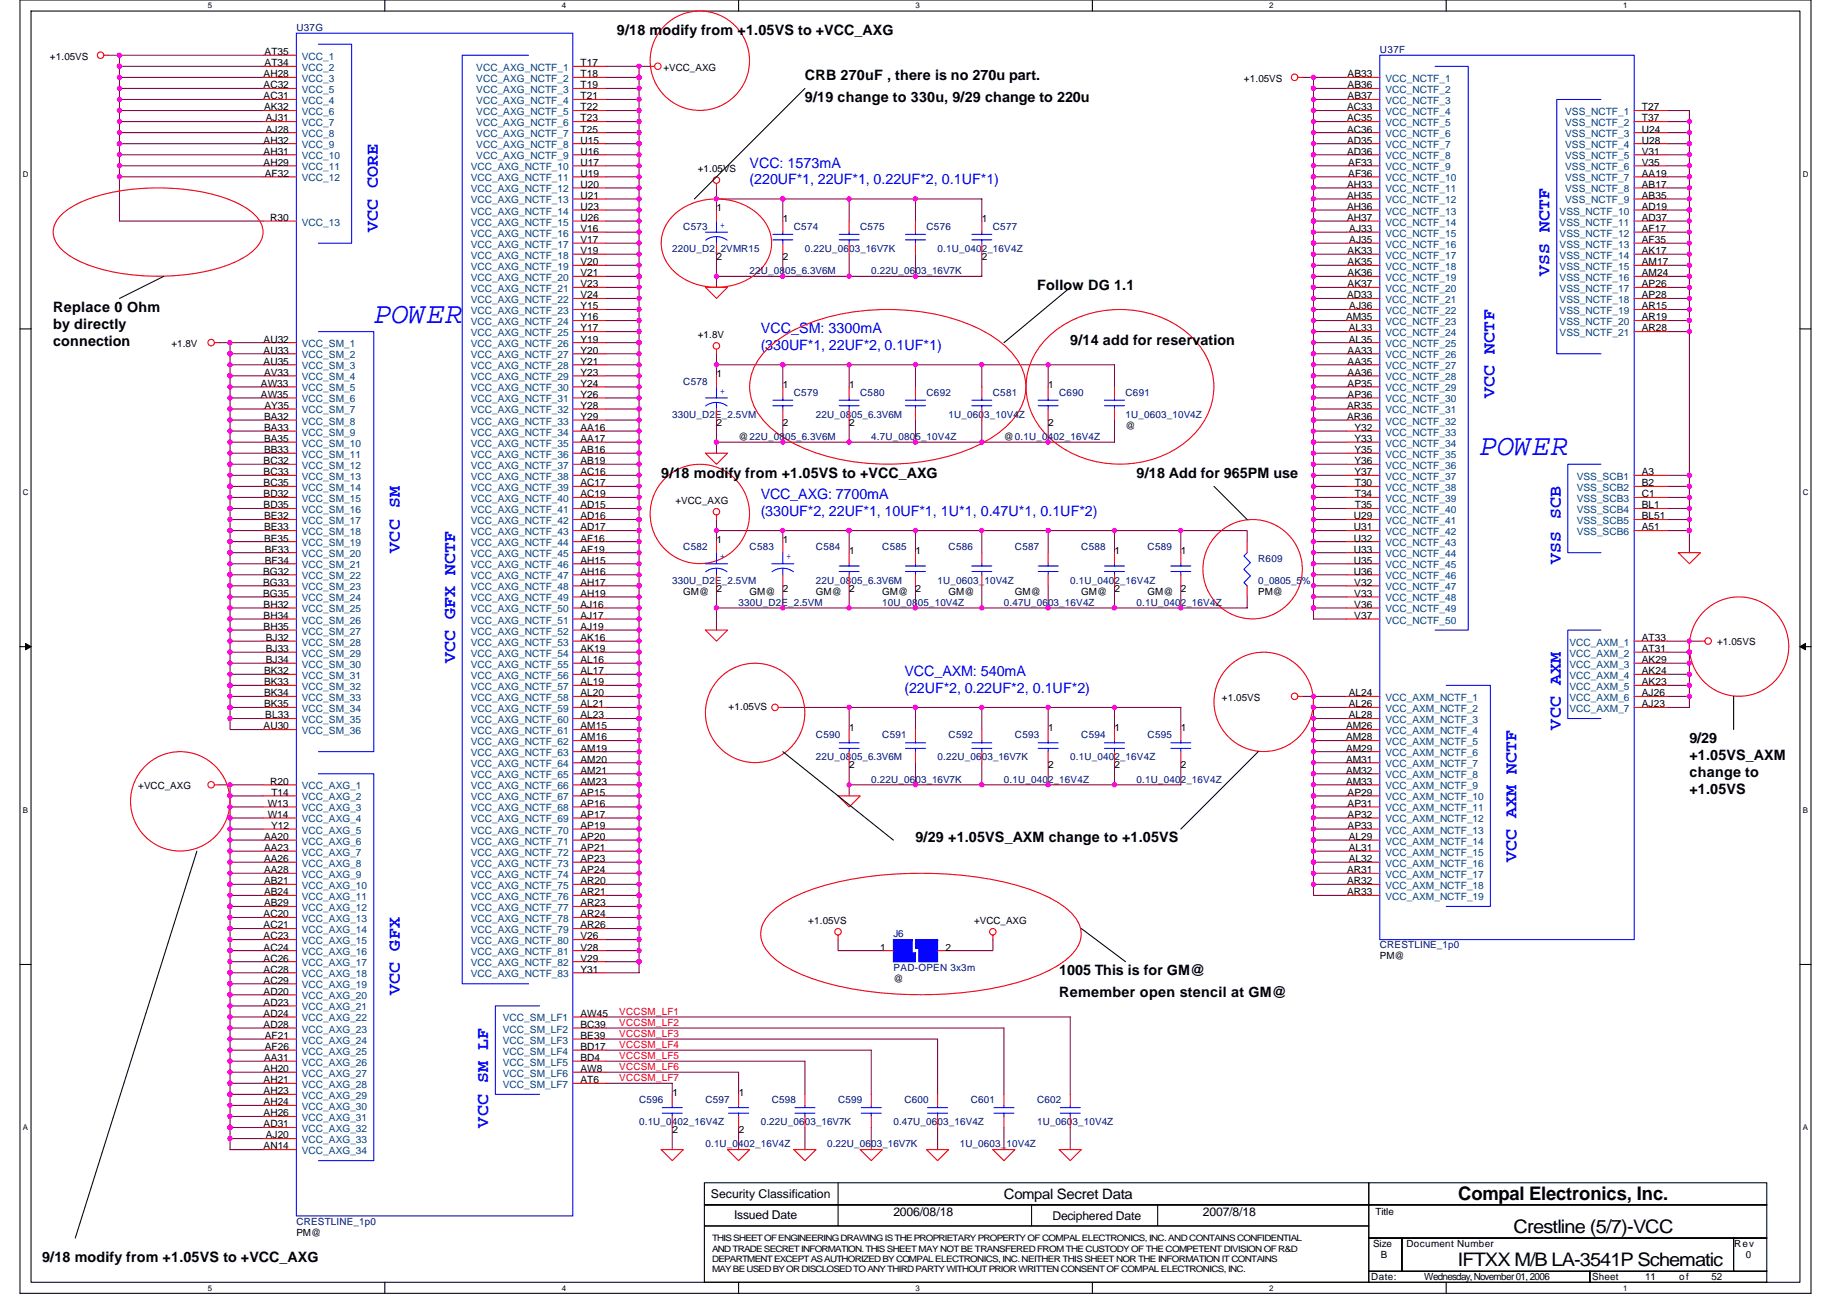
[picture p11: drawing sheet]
<svg xmlns="http://www.w3.org/2000/svg" width="297mm" height="210mm" viewBox="0 0 297 210" stroke-linecap="round" stroke-linejoin="round" font-family="sans-serif">
<defs><g id="words">
<g font-size="4.8" fill="#00f">
<text x="60.1" y="51.9">POWER</text>
<text x="237.9" y="73.2">POWER</text>
</g>
<g font-size="3">
<text x="234.5" y="193">Compal Electronics, Inc.</text>
<text x="234.5" y="203.6">IFTXX M/B LA-3541P Schematic</text>
<text x="243.4" y="198.3">Crestline (5/7)-VCC</text>
</g>
<g font-size="2.8" fill="#00f">
<text x="60.7" y="37.3" transform="rotate(-90 60.7 37.3)">VCC CORE</text>
<text x="249.2" y="44.4" transform="rotate(-90 249.2 44.4)">VSS NCTF</text>
<text x="240.3" y="64" transform="rotate(-90 240.3 64)">VCC NCTF</text>
<text x="64.3" y="88.9" transform="rotate(-90 64.3 88.9)">VCC SM</text>
<text x="251" y="90.7" transform="rotate(-90 251 90.7)">VSS SCB</text>
<text x="73.2" y="106.7" transform="rotate(-90 73.2 106.7)">VCC GFX NCTF</text>
<text x="251" y="117.3" transform="rotate(-90 251 117.3)">VCC AXM</text>
<text x="243.9" y="138.7" transform="rotate(-90 243.9 138.7)">VCC AXM NCTF</text>
<text x="64.3" y="160" transform="rotate(-90 64.3 160)">VCC GFX</text>
<text x="78.5" y="181.4" transform="rotate(-90 78.5 181.4)">VCC SM LF</text>
</g>
<g font-size="2.3">
<text x="99.2" y="5.7">9/18 modify from +1.05VS to +VCC_AXG</text>
<text x="129.5" y="12.8">CRB 270uF , there is no 270u part.</text>
<text x="129.5" y="16.4">9/19 change to 330u, 9/29 change to 220u</text>
<text x="166.8" y="46.6">Follow DG 1.1</text>
<text x="8.5" y="52.9">by directly</text>
<text x="8.6" y="50.1">Replace 0 Ohm</text>
<text x="8.5" y="55.6">connection</text>
<text x="172.1" y="55.5">9/14 add for reservation</text>
<text x="106.3" y="76.8">9/18 modify from +1.05VS to +VCC_AXG</text>
<text x="182.8" y="76.8">9/18 Add for 965PM use</text>
<text x="271.7" y="119.5">9/29</text>
<text x="271.7" y="122.2">+1.05VS_AXM</text>
<text x="271.7" y="124.9">change to</text>
<text x="271.7" y="127.7">+1.05VS</text>
<text x="147.2" y="135.5">9/29 +1.05VS_AXM change to +1.05VS</text>
<text x="170.3" y="156.8">1005 This is for GM@</text>
<text x="170.3" y="160.4">Remember open stencil at GM@</text>
<text x="161.5" y="192.8">Compal Secret Data</text>
<text x="6.8" y="203.1">9/18 modify from +1.05VS to +VCC_AXG</text>
</g>
<g font-size="2.3" fill="#00f">
<text x="120.6" y="27">VCC: 1573mA</text>
<text x="120.6" y="29.6">(220UF*1, 22UF*1, 0.22UF*2, 0.1UF*1)</text>
<text x="122.3" y="53.6">VCC_SM: 3300mA</text>
<text x="122.3" y="56.3">(330UF*1, 22UF*2, 0.1UF*1)</text>
<text x="122.3" y="80.3">VCC_AXG: 7700mA</text>
<text x="122.3" y="83">(330UF*2, 22UF*1, 10UF*1, 1U*1, 0.47U*1, 0.1UF*2)</text>
<text x="145.5" y="108.8">VCC_AXM: 540mA</text>
<text x="145.5" y="111.4">(22UF*2, 0.22UF*2, 0.1UF*2)</text>
</g>
<g font-size="1.9">
<text x="114.3" y="192.7">Security Classification</text>
<text x="118.1" y="196.1">Issued Date</text>
<text x="143.7" y="195.6">2006/08/18</text>
<text x="169.3" y="196.3">Deciphered Date</text>
<text x="193.5" y="195.6">2007/8/18</text>
</g>
<g font-size="1.6" fill="#000080">
<text x="47.7" y="5">U37G</text>
<text x="221.9" y="8.5">U37F</text>
<text x="108.1" y="40.5">220U_D2_2VMR15</text>
<text x="109.9" y="37">C573</text>
<text x="127.7" y="37">C574</text>
<text x="129.5" y="40.5">0.22U_0603_16V7K</text>
<text x="138.3" y="37">C575</text>
<text x="149" y="37">C576</text>
<text x="150.8" y="40.5">0.1U_0402_16V4Z</text>
<text x="159.7" y="37">C577</text>
<text x="120.6" y="44.1">22U_0805_6.3V6M</text>
<text x="140.1" y="44.1">0.22U_0603_16V7K</text>
<text x="109.9" y="61.9">C578</text>
<text x="127.7" y="63.6">C579</text>
<text x="138.3" y="63.6">C580</text>
<text x="149" y="63.6">C692</text>
<text x="159.7" y="63.6">C581</text>
<text x="170.3" y="63.6">C690</text>
<text x="181" y="63.6">C691</text>
<text x="108.1" y="67.2">330U_D2E_2.5VM</text>
<text x="131.2" y="67.2">22U_0805_6.3V6M</text>
<text x="140.1" y="70.8">4.7U_0805_10V4Z</text>
<text x="152.6" y="67.2">1U_0603_10V4Z</text>
<text x="181" y="67.2">1U_0603_10V4Z</text>
<text x="109.9" y="88.5">C582</text>
<text x="120.6" y="88.5">C583</text>
<text x="131.2" y="88.5">C584</text>
<text x="141.9" y="88.5">C585</text>
<text x="152.6" y="88.5">C586</text>
<text x="163.2" y="88.5">C587</text>
<text x="173.9" y="88.5">C588</text>
<text x="184.6" y="88.5">C589</text>
<text x="108.1" y="93.9">330U_D2E_2.5VM</text>
<text x="131.2" y="93.9">22U_0805_6.3V6M</text>
<text x="150.8" y="93.9">1U_0603_10V4Z</text>
<text x="172.1" y="93.9">0.1U_0402_16V4Z</text>
<text x="202.3" y="90.3">R609</text>
<text x="202.3" y="93.9">0_0805_5%</text>
<text x="118.8" y="97.4">330U_D2E_2.5VM</text>
<text x="141.9" y="97.4">10U_0805_10V4Z</text>
<text x="161.5" y="97.4">0.47U_0603_16V4Z</text>
<text x="182.8" y="97.4">0.1U_0402_16V4Z</text>
<text x="131.2" y="118.8">C590</text>
<text x="141.9" y="118.8">C591</text>
<text x="152.6" y="118.8">C592</text>
<text x="163.2" y="118.8">C593</text>
<text x="173.9" y="118.8">C594</text>
<text x="184.6" y="118.8">C595</text>
<text x="131.2" y="122.3">22U_0805_6.3V6M</text>
<text x="140.1" y="125.9">0.22U_0603_16V7K</text>
<text x="150.8" y="122.3">0.22U_0603_16V7K</text>
<text x="161.5" y="125.9">0.1U_0402_16V4Z</text>
<text x="172.1" y="122.3">0.1U_0402_16V4Z</text>
<text x="182.8" y="125.9">0.1U_0402_16V4Z</text>
<text x="143.7" y="150.8">J6</text>
<text x="221.9" y="152.5">CRESTLINE_1p0</text>
<text x="143.7" y="156.1">PAD-OPEN 3x3m</text>
<text x="102.8" y="177.4">C596</text>
<text x="113.4" y="177.4">C597</text>
<text x="124.1" y="177.4">C598</text>
<text x="134.8" y="177.4">C599</text>
<text x="145.5" y="177.4">C600</text>
<text x="156.1" y="177.4">C601</text>
<text x="166.8" y="177.4">C602</text>
<text x="102.8" y="181">0.1U_0402_16V4Z</text>
<text x="113.4" y="184.6">0.1U_0402_16V4Z</text>
<text x="122.3" y="181">0.22U_0603_16V7K</text>
<text x="133" y="184.6">0.22U_0603_16V7K</text>
<text x="143.7" y="181">0.47U_0603_16V4Z</text>
<text x="154.3" y="184.6">1U_0603_10V4Z</text>
<text x="166.8" y="181">1U_0603_10V4Z</text>
<text x="47.7" y="197">CRESTLINE_1p0</text>
</g>
<g font-size="1.6">
<text x="8" y="9.6">+1.05VS</text>
<text x="42.6" y="10.6">AT34</text>
<text x="42.6" y="8.9">AT35</text>
<text x="93.4" y="10.6">T17</text>
<text x="106.7" y="11.4">+VCC_AXG</text>
<text x="42.4" y="14.2">AC32</text>
<text x="42.4" y="16">AC31</text>
<text x="42.4" y="12.4">AH28</text>
<text x="42.5" y="17.8">AK32</text>
<text x="93.4" y="12.4">T18</text>
<text x="93.4" y="14.2">T19</text>
<text x="93.4" y="16">T21</text>
<text x="93.4" y="17.8">T22</text>
<text x="200" y="13.1">+1.05VS</text>
<text x="216.6" y="17.8">AC33</text>
<text x="216.7" y="12.4">AB33</text>
<text x="216.7" y="14.2">AB36</text>
<text x="216.7" y="16">AB37</text>
<text x="264.1" y="17.8">T27</text>
<text x="42.4" y="23.1">AH32</text>
<text x="42.8" y="19.5">AJ31</text>
<text x="42.8" y="21.3">AJ28</text>
<text x="93.4" y="19.5">T23</text>
<text x="93.4" y="21.3">T25</text>
<text x="93.4" y="23.1">U15</text>
<text x="216.6" y="19.5">AC35</text>
<text x="216.6" y="21.3">AC36</text>
<text x="216.6" y="23.1">AD35</text>
<text x="264.1" y="19.5">T37</text>
<text x="264.1" y="21.3">U24</text>
<text x="264.1" y="23.1">U28</text>
<text x="42.4" y="24.9">AH31</text>
<text x="42.4" y="26.6">AH29</text>
<text x="42.6" y="28.4">AF32</text>
<text x="93.4" y="24.9">U16</text>
<text x="93.4" y="26.6">U17</text>
<text x="93.4" y="28.4">U19</text>
<text x="112.2" y="27.7">+1.05VS</text>
<text x="216.6" y="24.9">AD36</text>
<text x="216.8" y="26.6">AF33</text>
<text x="216.8" y="28.4">AF36</text>
<text x="264.1" y="24.9">V31</text>
<text x="264.1" y="26.6">V35</text>
<text x="264.1" y="28.4">AA19</text>
<text x="43.5" y="35.5">R30</text>
<text x="93.4" y="30.2">U20</text>
<text x="93.4" y="32">U21</text>
<text x="93.4" y="33.8">U23</text>
<text x="93.4" y="35.5">U26</text>
<text x="115.2" y="34">1</text>
<text x="125.9" y="35.8">1</text>
<text x="157.9" y="35.8">1</text>
<text x="216.6" y="30.2">AH33</text>
<text x="216.6" y="32">AH35</text>
<text x="216.6" y="33.8">AH36</text>
<text x="216.6" y="35.5">AH37</text>
<text x="264.1" y="30.2">AB17</text>
<text x="264.1" y="32">AB35</text>
<text x="264.1" y="33.8">AD19</text>
<text x="264.1" y="35.5">AD37</text>
<text x="93.4" y="37.3">V16</text>
<text x="93.4" y="39.1">V17</text>
<text x="93.4" y="40.9">V19</text>
<text x="115.2" y="41.8">2</text>
<text x="125.9" y="41.8">2</text>
<text x="157.9" y="41.8">2</text>
<text x="216.7" y="40.9">AK33</text>
<text x="217" y="37.3">AJ33</text>
<text x="217" y="39.1">AJ35</text>
<text x="264.1" y="37.3">AF17</text>
<text x="264.1" y="40.9">AK17</text>
<text x="264.1" y="39.1">AF35</text>
<text x="93.4" y="42.7">V20</text>
<text x="93.4" y="44.4">V21</text>
<text x="93.4" y="46.2">V23</text>
<text x="93.4" y="48">V24</text>
<text x="216.6" y="48">AD33</text>
<text x="216.7" y="46.2">AK37</text>
<text x="216.7" y="42.7">AK35</text>
<text x="216.7" y="44.4">AK36</text>
<text x="264.1" y="44.4">AM24</text>
<text x="264.1" y="46.2">AP26</text>
<text x="264.1" y="42.7">AM17</text>
<text x="264.1" y="48">AP28</text>
<text x="93.4" y="49.8">Y15</text>
<text x="93.4" y="51.5">Y16</text>
<text x="93.4" y="53.3">Y17</text>
<text x="216.5" y="51.5">AM35</text>
<text x="216.9" y="53.3">AL33</text>
<text x="217" y="49.8">AJ36</text>
<text x="264.1" y="49.8">AR15</text>
<text x="264.1" y="51.5">AR19</text>
<text x="264.1" y="53.3">AR28</text>
<text x="27.6" y="55.8">+1.8V</text>
<text x="42.4" y="56.9">AU33</text>
<text x="42.4" y="58.7">AU35</text>
<text x="42.4" y="55.1">AU32</text>
<text x="93.4" y="55.1">Y19</text>
<text x="93.4" y="56.9">Y20</text>
<text x="93.4" y="58.7">Y21</text>
<text x="112.2" y="54.4">+1.8V</text>
<text x="216.7" y="56.9">AA33</text>
<text x="216.7" y="58.7">AA35</text>
<text x="216.9" y="55.1">AL35</text>
<text x="42" y="64">AW35</text>
<text x="42" y="62.2">AW33</text>
<text x="42.5" y="60.4">AV33</text>
<text x="42.5" y="65.8">AY35</text>
<text x="93.4" y="60.4">Y23</text>
<text x="93.4" y="62.2">Y24</text>
<text x="93.4" y="64">Y26</text>
<text x="93.4" y="65.8">Y28</text>
<text x="115.2" y="60.6">1</text>
<text x="125.9" y="62.4">1</text>
<text x="136.6" y="62.4">1</text>
<text x="168.6" y="62.4">1</text>
<text x="216.6" y="65.8">AR35</text>
<text x="216.7" y="62.2">AP35</text>
<text x="216.7" y="64">AP36</text>
<text x="216.7" y="60.4">AA36</text>
<text x="42.5" y="71.1">BA35</text>
<text x="42.5" y="67.5">BA32</text>
<text x="42.5" y="69.3">BA33</text>
<text x="93.4" y="67.5">Y29</text>
<text x="93.4" y="69.3">AA16</text>
<text x="93.4" y="71.1">AA17</text>
<text x="115.2" y="68.5">2</text>
<text x="118.8" y="70.8">@22U_0805_6.3V6M</text>
<text x="125.9" y="68.5">2</text>
<text x="136.6" y="68.5">2</text>
<text x="161.5" y="70.8">@0.1U_0402_16V4Z</text>
<text x="168.6" y="68.5">2</text>
<text x="181" y="69">@</text>
<text x="216.6" y="67.5">AR36</text>
<text x="217.8" y="69.3">Y32</text>
<text x="217.8" y="71.1">Y33</text>
<text x="42.4" y="74.7">BC32</text>
<text x="42.4" y="76.4">BC33</text>
<text x="42.5" y="72.9">BB33</text>
<text x="93.4" y="72.9">AB16</text>
<text x="93.4" y="74.7">AB19</text>
<text x="93.4" y="76.4">AC16</text>
<text x="217.8" y="72.9">Y35</text>
<text x="217.8" y="74.7">Y36</text>
<text x="217.8" y="76.4">Y37</text>
<text x="264.1" y="76.4">A3</text>
<text x="42.4" y="78.2">BC35</text>
<text x="42.4" y="80">BD32</text>
<text x="42.4" y="81.8">BD35</text>
<text x="42.5" y="83.5">BE32</text>
<text x="93.4" y="78.2">AC17</text>
<text x="93.4" y="80">AC19</text>
<text x="93.4" y="81.8">AD15</text>
<text x="93.4" y="83.5">AD16</text>
<text x="108.6" y="81.1">+VCC_AXG</text>
<text x="217.7" y="83.5">U29</text>
<text x="217.9" y="78.2">T30</text>
<text x="217.9" y="80">T34</text>
<text x="217.9" y="81.8">T35</text>
<text x="264.1" y="78.2">B2</text>
<text x="264.1" y="80">C1</text>
<text x="264.1" y="81.8">BL1</text>
<text x="264.1" y="83.5">BL51</text>
<text x="42.5" y="85.3">BE33</text>
<text x="42.5" y="87.1">BE35</text>
<text x="42.6" y="88.9">BF33</text>
<text x="93.4" y="85.3">AD17</text>
<text x="93.4" y="87.1">AF16</text>
<text x="93.4" y="88.9">AF19</text>
<text x="115.2" y="87.3">1</text>
<text x="125.9" y="87.3">1</text>
<text x="136.6" y="89.1">1</text>
<text x="147.3" y="89.1">1</text>
<text x="179.3" y="89.1">1</text>
<text x="189.9" y="89.1">1</text>
<text x="217.7" y="85.3">U31</text>
<text x="217.7" y="87.1">U32</text>
<text x="217.7" y="88.9">U33</text>
<text x="264.1" y="85.3">A51</text>
<text x="42.3" y="92.4">BG32</text>
<text x="42.3" y="94.2">BG33</text>
<text x="42.3" y="96">BG35</text>
<text x="42.6" y="90.7">BF34</text>
<text x="93.4" y="90.7">AH15</text>
<text x="93.4" y="92.4">AH16</text>
<text x="93.4" y="94.2">AH17</text>
<text x="93.4" y="96">AH19</text>
<text x="109.9" y="95.7">GM@</text>
<text x="115.2" y="95.1">2</text>
<text x="120.6" y="95.7">GM@</text>
<text x="125.9" y="95.1">2</text>
<text x="131.2" y="95.7">GM@</text>
<text x="136.6" y="95.1">2</text>
<text x="141.9" y="95.7">GM@</text>
<text x="147.3" y="95.1">2</text>
<text x="152.6" y="95.7">GM@</text>
<text x="163.2" y="95.7">GM@</text>
<text x="173.9" y="95.7">GM@</text>
<text x="179.3" y="95.1">2</text>
<text x="184.6" y="95.7">GM@</text>
<text x="189.9" y="95.1">2</text>
<text x="202.3" y="95.7">PM@</text>
<text x="217.7" y="90.7">U35</text>
<text x="217.7" y="92.4">U36</text>
<text x="217.8" y="96">V33</text>
<text x="217.8" y="94.2">V32</text>
<text x="42.4" y="97.8">BH32</text>
<text x="42.4" y="99.5">BH34</text>
<text x="42.4" y="101.3">BH35</text>
<text x="93.4" y="97.8">AJ16</text>
<text x="93.4" y="99.5">AJ17</text>
<text x="93.4" y="101.3">AJ19</text>
<text x="217.8" y="97.8">V36</text>
<text x="217.8" y="99.5">V37</text>
<text x="42.8" y="106.7">BJ34</text>
<text x="42.8" y="103.1">BJ32</text>
<text x="42.8" y="104.9">BJ33</text>
<text x="93.4" y="103.1">AK16</text>
<text x="93.4" y="104.9">AK19</text>
<text x="93.4" y="106.7">AL16</text>
<text x="264.1" y="106.7">AK29</text>
<text x="264.1" y="104.9">AT31</text>
<text x="264.1" y="103.1">AT33</text>
<text x="276.1" y="103.8">+1.05VS</text>
<text x="42.5" y="108.4">BK32</text>
<text x="42.5" y="110.2">BK33</text>
<text x="42.5" y="112">BK34</text>
<text x="42.5" y="113.8">BK35</text>
<text x="93.4" y="108.4">AL17</text>
<text x="93.4" y="110.2">AL19</text>
<text x="93.4" y="112">AL20</text>
<text x="93.4" y="113.8">AL21</text>
<text x="196.5" y="112.7">+1.05VS</text>
<text x="216.9" y="112">AL24</text>
<text x="216.9" y="113.8">AL26</text>
<text x="264.1" y="108.4">AK24</text>
<text x="264.1" y="110.2">AK23</text>
<text x="264.1" y="112">AJ26</text>
<text x="264.1" y="113.8">AJ23</text>
<text x="42.4" y="117.3">AU30</text>
<text x="42.7" y="115.5">BL33</text>
<text x="93.4" y="115.5">AL23</text>
<text x="93.4" y="117.3">AM15</text>
<text x="93.4" y="119.1">AM16</text>
<text x="117.2" y="114.2">+1.05VS</text>
<text x="136.6" y="117.5">1</text>
<text x="168.6" y="117.5">1</text>
<text x="179.3" y="117.5">1</text>
<text x="189.9" y="117.5">1</text>
<text x="216.5" y="117.3">AM26</text>
<text x="216.5" y="119.1">AM28</text>
<text x="216.9" y="115.5">AL28</text>
<text x="93.4" y="120.9">AM19</text>
<text x="93.4" y="124.4">AM21</text>
<text x="93.4" y="122.7">AM20</text>
<text x="136.6" y="123.6">2</text>
<text x="168.6" y="123.6">2</text>
<text x="179.3" y="123.6">2</text>
<text x="189.9" y="123.6">2</text>
<text x="216.5" y="120.9">AM29</text>
<text x="216.5" y="122.7">AM31</text>
<text x="216.5" y="124.4">AM32</text>
<text x="22.2" y="126.9">+VCC_AXG</text>
<text x="43" y="129.8">W13</text>
<text x="43" y="131.6">W14</text>
<text x="43.5" y="126.2">R20</text>
<text x="43.6" y="128">T14</text>
<text x="93.4" y="126.2">AM23</text>
<text x="93.4" y="128">AP15</text>
<text x="93.4" y="129.8">AP16</text>
<text x="93.4" y="131.6">AP17</text>
<text x="216.5" y="126.2">AM33</text>
<text x="216.7" y="128">AP29</text>
<text x="216.7" y="129.8">AP31</text>
<text x="216.7" y="131.6">AP32</text>
<text x="42.5" y="135.1">AA20</text>
<text x="42.5" y="136.9">AA23</text>
<text x="43.6" y="133.3">Y12</text>
<text x="93.4" y="133.3">AP19</text>
<text x="93.4" y="135.1">AP20</text>
<text x="93.4" y="136.9">AP21</text>
<text x="216.7" y="133.3">AP33</text>
<text x="216.9" y="135.1">AL29</text>
<text x="216.9" y="136.9">AL31</text>
<text x="42.5" y="138.7">AA26</text>
<text x="42.5" y="140.4">AA28</text>
<text x="42.5" y="142.2">AB21</text>
<text x="42.5" y="144">AB24</text>
<text x="93.4" y="138.7">AP23</text>
<text x="93.4" y="140.4">AP24</text>
<text x="93.4" y="142.2">AR20</text>
<text x="93.4" y="144">AR21</text>
<text x="216.6" y="140.4">AR31</text>
<text x="216.6" y="142.2">AR32</text>
<text x="216.6" y="144">AR33</text>
<text x="216.9" y="138.7">AL32</text>
<text x="42.4" y="147.6">AC20</text>
<text x="42.4" y="149.3">AC21</text>
<text x="42.5" y="145.8">AB29</text>
<text x="93.4" y="145.8">AR23</text>
<text x="93.4" y="147.6">AR24</text>
<text x="93.4" y="149.3">AR26</text>
<text x="130" y="148.6">+1.05VS</text>
<text x="156.7" y="148.6">+VCC_AXG</text>
<text x="42.4" y="151.1">AC23</text>
<text x="42.4" y="152.9">AC24</text>
<text x="42.4" y="154.7">AC26</text>
<text x="93.4" y="151.1">V26</text>
<text x="93.4" y="152.9">V28</text>
<text x="93.4" y="154.7">V29</text>
<text x="141.5" y="152.9">1</text>
<text x="152" y="152.9">2</text>
<text x="221.9" y="154.3">PM@</text>
<text x="42.4" y="156.4">AC28</text>
<text x="42.4" y="158.2">AC29</text>
<text x="42.4" y="160">AD20</text>
<text x="42.4" y="161.8">AD23</text>
<text x="93.4" y="156.4">Y31</text>
<text x="143.7" y="157.9">@</text>
<text x="42.4" y="163.6">AD24</text>
<text x="42.4" y="165.3">AD28</text>
<text x="42.6" y="167.1">AF21</text>
<text x="93.4" y="163.6">AW45</text>
<text x="93.4" y="165.3">BC39</text>
<text x="93.4" y="167.1">BE39</text>
<text x="42.4" y="172.4">AH20</text>
<text x="42.5" y="170.7">AA31</text>
<text x="42.6" y="168.9">AF26</text>
<text x="93.4" y="168.9">BD17</text>
<text x="93.4" y="170.7">BD4</text>
<text x="93.4" y="172.4">AW8</text>
<text x="42.4" y="174.2">AH21</text>
<text x="42.4" y="176">AH23</text>
<text x="42.4" y="177.8">AH24</text>
<text x="42.4" y="179.6">AH26</text>
<text x="93.4" y="174.2">AT6</text>
<text x="108.1" y="176.2">1</text>
<text x="118.8" y="176.2">1</text>
<text x="42.4" y="184.9">AN14</text>
<text x="42.4" y="181.3">AD31</text>
<text x="42.8" y="183.1">AJ20</text>
<text x="108.1" y="182.3">2</text>
<text x="118.8" y="182.3">2</text>
<text x="221.2" y="195.4">Title</text>
<text x="47.7" y="198.8">PM@</text>
<text x="220.8" y="200.6">Size</text>
<text x="222.1" y="202.3">B</text>
<text x="226.2" y="200.6">Document Number</text>
<text x="278.9" y="200.6">Rev</text>
<text x="280.8" y="202.3">0</text>
<text x="220.5" y="205.9">Date:</text>
<text x="229" y="205.9">Wednesday, November 01,2006</text>
<text x="256.1" y="205.9">Sheet</text>
<text x="264.6" y="205.9">11</text>
<text x="270" y="205.9">of</text>
<text x="275.2" y="205.9">52</text>
</g>
<g font-size="1.6" fill="#004080">
<text x="48.6" y="11.4">VCC_2</text>
<text x="48.6" y="9.6">VCC_1</text>
<text x="76.6" y="11.4">VCC_AXG_NCTF_1</text>
<text x="48.6" y="14.9">VCC_5</text>
<text x="48.6" y="16.7">VCC_4</text>
<text x="48.6" y="13.2">VCC_3</text>
<text x="76.6" y="13.2">VCC_AXG_NCTF_2</text>
<text x="76.6" y="14.9">VCC_AXG_NCTF_3</text>
<text x="76.6" y="16.7">VCC_AXG_NCTF_4</text>
<text x="222.8" y="13.2">VCC_NCTF_1</text>
<text x="222.8" y="14.9">VCC_NCTF_2</text>
<text x="222.8" y="16.7">VCC_NCTF_3</text>
<text x="48.6" y="18.5">VCC_6</text>
<text x="48.6" y="20.3">VCC_7</text>
<text x="48.6" y="22.1">VCC_8</text>
<text x="48.6" y="23.8">VCC_9</text>
<text x="76.6" y="18.5">VCC_AXG_NCTF_5</text>
<text x="76.6" y="20.3">VCC_AXG_NCTF_6</text>
<text x="76.6" y="22.1">VCC_AXG_NCTF_7</text>
<text x="76.6" y="23.8">VCC_AXG_NCTF_8</text>
<text x="222.8" y="18.5">VCC_NCTF_4</text>
<text x="222.8" y="20.3">VCC_NCTF_5</text>
<text x="222.8" y="22.1">VCC_NCTF_6</text>
<text x="222.8" y="23.8">VCC_NCTF_7</text>
<text x="251.7" y="18.5">VSS_NCTF_1</text>
<text x="251.7" y="20.3">VSS_NCTF_2</text>
<text x="251.7" y="22.1">VSS_NCTF_3</text>
<text x="251.7" y="23.8">VSS_NCTF_4</text>
<text x="48.6" y="25.6">VCC_10</text>
<text x="48.6" y="27.4">VCC_11</text>
<text x="48.6" y="29.2">VCC_12</text>
<text x="75.7" y="27.4">VCC_AXG_NCTF_10</text>
<text x="75.7" y="29.2">VCC_AXG_NCTF_11</text>
<text x="76.6" y="25.6">VCC_AXG_NCTF_9</text>
<text x="222.8" y="27.4">VCC_NCTF_9</text>
<text x="222.8" y="29.2">VCC_NCTF_10</text>
<text x="222.8" y="25.6">VCC_NCTF_8</text>
<text x="251.7" y="25.6">VSS_NCTF_5</text>
<text x="251.7" y="27.4">VSS_NCTF_6</text>
<text x="251.7" y="29.2">VSS_NCTF_7</text>
<text x="75.7" y="30.9">VCC_AXG_NCTF_12</text>
<text x="75.7" y="32.7">VCC_AXG_NCTF_13</text>
<text x="75.7" y="34.5">VCC_AXG_NCTF_14</text>
<text x="222.8" y="30.9">VCC_NCTF_11</text>
<text x="222.8" y="32.7">VCC_NCTF_12</text>
<text x="222.8" y="34.5">VCC_NCTF_13</text>
<text x="250.8" y="34.5">VSS_NCTF_10</text>
<text x="251.7" y="30.9">VSS_NCTF_8</text>
<text x="251.7" y="32.7">VSS_NCTF_9</text>
<text x="48.6" y="36.3">VCC_13</text>
<text x="75.7" y="36.3">VCC_AXG_NCTF_15</text>
<text x="75.7" y="38.1">VCC_AXG_NCTF_16</text>
<text x="75.7" y="39.8">VCC_AXG_NCTF_17</text>
<text x="75.7" y="41.6">VCC_AXG_NCTF_18</text>
<text x="222.8" y="36.3">VCC_NCTF_14</text>
<text x="222.8" y="38.1">VCC_NCTF_15</text>
<text x="222.8" y="41.6">VCC_NCTF_17</text>
<text x="222.8" y="39.8">VCC_NCTF_16</text>
<text x="250.8" y="36.3">VSS_NCTF_11</text>
<text x="250.8" y="38.1">VSS_NCTF_12</text>
<text x="250.8" y="41.6">VSS_NCTF_14</text>
<text x="250.8" y="39.8">VSS_NCTF_13</text>
<text x="75.7" y="43.4">VCC_AXG_NCTF_19</text>
<text x="75.7" y="45.2">VCC_AXG_NCTF_20</text>
<text x="75.7" y="46.9">VCC_AXG_NCTF_21</text>
<text x="222.8" y="46.9">VCC_NCTF_20</text>
<text x="222.8" y="43.4">VCC_NCTF_18</text>
<text x="222.8" y="45.2">VCC_NCTF_19</text>
<text x="250.8" y="45.2">VSS_NCTF_16</text>
<text x="250.8" y="46.9">VSS_NCTF_17</text>
<text x="250.8" y="43.4">VSS_NCTF_15</text>
<text x="75.7" y="48.7">VCC_AXG_NCTF_22</text>
<text x="75.7" y="50.5">VCC_AXG_NCTF_23</text>
<text x="75.7" y="52.3">VCC_AXG_NCTF_24</text>
<text x="222.8" y="48.7">VCC_NCTF_21</text>
<text x="222.8" y="50.5">VCC_NCTF_22</text>
<text x="222.8" y="52.3">VCC_NCTF_23</text>
<text x="250.8" y="50.5">VSS_NCTF_19</text>
<text x="250.8" y="52.3">VSS_NCTF_20</text>
<text x="250.8" y="48.7">VSS_NCTF_18</text>
<text x="48.6" y="57.6">VCC_SM_2</text>
<text x="48.6" y="59.4">VCC_SM_3</text>
<text x="48.6" y="55.8">VCC_SM_1</text>
<text x="75.7" y="54.1">VCC_AXG_NCTF_25</text>
<text x="75.7" y="55.8">VCC_AXG_NCTF_26</text>
<text x="75.7" y="57.6">VCC_AXG_NCTF_27</text>
<text x="75.7" y="59.4">VCC_AXG_NCTF_28</text>
<text x="222.8" y="54.1">VCC_NCTF_24</text>
<text x="222.8" y="55.8">VCC_NCTF_25</text>
<text x="222.8" y="57.6">VCC_NCTF_26</text>
<text x="222.8" y="59.4">VCC_NCTF_27</text>
<text x="250.8" y="54.1">VSS_NCTF_21</text>
<text x="48.6" y="64.7">VCC_SM_6</text>
<text x="48.6" y="61.2">VCC_SM_4</text>
<text x="48.6" y="62.9">VCC_SM_5</text>
<text x="75.7" y="61.2">VCC_AXG_NCTF_29</text>
<text x="75.7" y="62.9">VCC_AXG_NCTF_30</text>
<text x="75.7" y="64.7">VCC_AXG_NCTF_31</text>
<text x="222.8" y="62.9">VCC_NCTF_29</text>
<text x="222.8" y="64.7">VCC_NCTF_30</text>
<text x="222.8" y="61.2">VCC_NCTF_28</text>
<text x="48.6" y="71.8">VCC_SM_10</text>
<text x="48.6" y="66.5">VCC_SM_7</text>
<text x="48.6" y="68.3">VCC_SM_8</text>
<text x="48.6" y="70.1">VCC_SM_9</text>
<text x="75.7" y="66.5">VCC_AXG_NCTF_32</text>
<text x="75.7" y="68.3">VCC_AXG_NCTF_33</text>
<text x="75.7" y="70.1">VCC_AXG_NCTF_34</text>
<text x="75.7" y="71.8">VCC_AXG_NCTF_35</text>
<text x="222.8" y="66.5">VCC_NCTF_31</text>
<text x="222.8" y="68.3">VCC_NCTF_32</text>
<text x="222.8" y="70.1">VCC_NCTF_33</text>
<text x="222.8" y="71.8">VCC_NCTF_34</text>
<text x="48.6" y="73.6">VCC_SM_11</text>
<text x="48.6" y="75.4">VCC_SM_12</text>
<text x="48.6" y="77.2">VCC_SM_13</text>
<text x="75.7" y="73.6">VCC_AXG_NCTF_36</text>
<text x="75.7" y="75.4">VCC_AXG_NCTF_37</text>
<text x="75.7" y="77.2">VCC_AXG_NCTF_38</text>
<text x="222.8" y="73.6">VCC_NCTF_35</text>
<text x="222.8" y="75.4">VCC_NCTF_36</text>
<text x="222.8" y="77.2">VCC_NCTF_37</text>
<text x="253.6" y="77.2">VSS_SCB1</text>
<text x="48.6" y="79">VCC_SM_14</text>
<text x="48.6" y="80.7">VCC_SM_15</text>
<text x="48.6" y="82.5">VCC_SM_16</text>
<text x="75.7" y="79">VCC_AXG_NCTF_39</text>
<text x="75.7" y="80.7">VCC_AXG_NCTF_40</text>
<text x="75.7" y="82.5">VCC_AXG_NCTF_41</text>
<text x="222.8" y="79">VCC_NCTF_38</text>
<text x="222.8" y="80.7">VCC_NCTF_39</text>
<text x="222.8" y="82.5">VCC_NCTF_40</text>
<text x="253.6" y="79">VSS_SCB2</text>
<text x="253.6" y="80.7">VSS_SCB3</text>
<text x="253.6" y="82.5">VSS_SCB4</text>
<text x="48.6" y="89.6">VCC_SM_20</text>
<text x="48.6" y="84.3">VCC_SM_17</text>
<text x="48.6" y="86.1">VCC_SM_18</text>
<text x="48.6" y="87.8">VCC_SM_19</text>
<text x="75.7" y="84.3">VCC_AXG_NCTF_42</text>
<text x="75.7" y="86.1">VCC_AXG_NCTF_43</text>
<text x="75.7" y="87.8">VCC_AXG_NCTF_44</text>
<text x="75.7" y="89.6">VCC_AXG_NCTF_45</text>
<text x="222.8" y="86.1">VCC_NCTF_42</text>
<text x="222.8" y="84.3">VCC_NCTF_41</text>
<text x="222.8" y="87.8">VCC_NCTF_43</text>
<text x="222.8" y="89.6">VCC_NCTF_44</text>
<text x="253.6" y="84.3">VSS_SCB5</text>
<text x="253.6" y="86.1">VSS_SCB6</text>
<text x="48.6" y="91.4">VCC_SM_21</text>
<text x="48.6" y="93.2">VCC_SM_22</text>
<text x="48.6" y="95">VCC_SM_23</text>
<text x="75.7" y="91.4">VCC_AXG_NCTF_46</text>
<text x="75.7" y="93.2">VCC_AXG_NCTF_47</text>
<text x="75.7" y="95">VCC_AXG_NCTF_48</text>
<text x="222.8" y="91.4">VCC_NCTF_45</text>
<text x="222.8" y="93.2">VCC_NCTF_46</text>
<text x="222.8" y="95">VCC_NCTF_47</text>
<text x="48.6" y="96.7">VCC_SM_24</text>
<text x="48.6" y="98.5">VCC_SM_25</text>
<text x="48.6" y="100.3">VCC_SM_26</text>
<text x="75.7" y="96.7">VCC_AXG_NCTF_49</text>
<text x="75.7" y="98.5">VCC_AXG_NCTF_50</text>
<text x="75.7" y="100.3">VCC_AXG_NCTF_51</text>
<text x="222.8" y="96.7">VCC_NCTF_48</text>
<text x="222.8" y="98.5">VCC_NCTF_49</text>
<text x="222.8" y="100.3">VCC_NCTF_50</text>
<text x="48.6" y="107.4">VCC_SM_30</text>
<text x="48.6" y="102.1">VCC_SM_27</text>
<text x="48.6" y="103.8">VCC_SM_28</text>
<text x="48.6" y="105.6">VCC_SM_29</text>
<text x="75.7" y="102.1">VCC_AXG_NCTF_52</text>
<text x="75.7" y="103.8">VCC_AXG_NCTF_53</text>
<text x="75.7" y="105.6">VCC_AXG_NCTF_54</text>
<text x="75.7" y="107.4">VCC_AXG_NCTF_55</text>
<text x="252.4" y="107.4">VCC_AXM_3</text>
<text x="252.4" y="105.6">VCC_AXM_2</text>
<text x="252.4" y="103.8">VCC_AXM_1</text>
<text x="48.6" y="109.2">VCC_SM_31</text>
<text x="48.6" y="111">VCC_SM_32</text>
<text x="48.6" y="112.7">VCC_SM_33</text>
<text x="75.7" y="109.2">VCC_AXG_NCTF_56</text>
<text x="75.7" y="111">VCC_AXG_NCTF_57</text>
<text x="75.7" y="112.7">VCC_AXG_NCTF_58</text>
<text x="222.8" y="112.7">VCC_AXM_NCTF_1</text>
<text x="252.4" y="109.2">VCC_AXM_4</text>
<text x="252.4" y="111">VCC_AXM_5</text>
<text x="252.4" y="112.7">VCC_AXM_6</text>
<text x="48.6" y="114.5">VCC_SM_34</text>
<text x="48.6" y="116.3">VCC_SM_35</text>
<text x="48.6" y="118.1">VCC_SM_36</text>
<text x="75.7" y="114.5">VCC_AXG_NCTF_59</text>
<text x="75.7" y="116.3">VCC_AXG_NCTF_60</text>
<text x="75.7" y="118.1">VCC_AXG_NCTF_61</text>
<text x="75.7" y="119.8">VCC_AXG_NCTF_62</text>
<text x="222.8" y="114.5">VCC_AXM_NCTF_2</text>
<text x="222.8" y="116.3">VCC_AXM_NCTF_3</text>
<text x="222.8" y="118.1">VCC_AXM_NCTF_4</text>
<text x="222.8" y="119.8">VCC_AXM_NCTF_5</text>
<text x="252.4" y="114.5">VCC_AXM_7</text>
<text x="75.7" y="121.6">VCC_AXG_NCTF_63</text>
<text x="75.7" y="125.2">VCC_AXG_NCTF_65</text>
<text x="75.7" y="123.4">VCC_AXG_NCTF_64</text>
<text x="222.8" y="121.6">VCC_AXM_NCTF_6</text>
<text x="222.8" y="123.4">VCC_AXM_NCTF_7</text>
<text x="222.8" y="125.2">VCC_AXM_NCTF_8</text>
<text x="48.6" y="127">VCC_AXG_1</text>
<text x="48.6" y="128.7">VCC_AXG_2</text>
<text x="48.6" y="130.5">VCC_AXG_3</text>
<text x="75.7" y="127">VCC_AXG_NCTF_66</text>
<text x="75.7" y="128.7">VCC_AXG_NCTF_67</text>
<text x="75.7" y="130.5">VCC_AXG_NCTF_68</text>
<text x="222.8" y="128.7">VCC_AXM_NCTF_10</text>
<text x="222.8" y="130.5">VCC_AXM_NCTF_11</text>
<text x="222.8" y="127">VCC_AXM_NCTF_9</text>
<text x="48.6" y="132.3">VCC_AXG_4</text>
<text x="48.6" y="134.1">VCC_AXG_5</text>
<text x="48.6" y="135.8">VCC_AXG_6</text>
<text x="48.6" y="137.6">VCC_AXG_7</text>
<text x="75.7" y="132.3">VCC_AXG_NCTF_69</text>
<text x="75.7" y="134.1">VCC_AXG_NCTF_70</text>
<text x="75.7" y="135.8">VCC_AXG_NCTF_71</text>
<text x="75.7" y="137.6">VCC_AXG_NCTF_72</text>
<text x="222.8" y="135.8">VCC_AXM_NCTF_14</text>
<text x="222.8" y="137.6">VCC_AXM_NCTF_15</text>
<text x="222.8" y="132.3">VCC_AXM_NCTF_12</text>
<text x="222.8" y="134.1">VCC_AXM_NCTF_13</text>
<text x="48.6" y="139.4">VCC_AXG_8</text>
<text x="48.6" y="141.2">VCC_AXG_9</text>
<text x="48.6" y="143">VCC_AXG_10</text>
<text x="75.7" y="139.4">VCC_AXG_NCTF_73</text>
<text x="75.7" y="141.2">VCC_AXG_NCTF_74</text>
<text x="75.7" y="143">VCC_AXG_NCTF_75</text>
<text x="222.8" y="141.2">VCC_AXM_NCTF_17</text>
<text x="222.8" y="139.4">VCC_AXM_NCTF_16</text>
<text x="222.8" y="143">VCC_AXM_NCTF_18</text>
<text x="48.6" y="144.7">VCC_AXG_11</text>
<text x="48.6" y="146.5">VCC_AXG_12</text>
<text x="48.6" y="148.3">VCC_AXG_13</text>
<text x="75.7" y="144.7">VCC_AXG_NCTF_76</text>
<text x="75.7" y="146.5">VCC_AXG_NCTF_77</text>
<text x="75.7" y="148.3">VCC_AXG_NCTF_78</text>
<text x="222.8" y="144.7">VCC_AXM_NCTF_19</text>
<text x="48.6" y="150.1">VCC_AXG_14</text>
<text x="48.6" y="151.8">VCC_AXG_15</text>
<text x="48.6" y="153.6">VCC_AXG_16</text>
<text x="48.6" y="155.4">VCC_AXG_17</text>
<text x="75.7" y="150.1">VCC_AXG_NCTF_79</text>
<text x="75.7" y="151.8">VCC_AXG_NCTF_80</text>
<text x="75.7" y="153.6">VCC_AXG_NCTF_81</text>
<text x="75.7" y="155.4">VCC_AXG_NCTF_82</text>
<text x="48.6" y="157.2">VCC_AXG_18</text>
<text x="48.6" y="159">VCC_AXG_19</text>
<text x="48.6" y="160.7">VCC_AXG_20</text>
<text x="75.7" y="157.2">VCC_AXG_NCTF_83</text>
<text x="48.6" y="162.5">VCC_AXG_21</text>
<text x="48.6" y="164.3">VCC_AXG_22</text>
<text x="48.6" y="166.1">VCC_AXG_23</text>
<text x="48.6" y="167.9">VCC_AXG_24</text>
<text x="80.9" y="164.3">VCC_SM_LF1</text>
<text x="80.9" y="166.1">VCC_SM_LF2</text>
<text x="80.9" y="167.9">VCC_SM_LF3</text>
<text x="48.6" y="169.6">VCC_AXG_25</text>
<text x="48.6" y="173.2">VCC_AXG_27</text>
<text x="48.6" y="171.4">VCC_AXG_26</text>
<text x="80.9" y="169.6">VCC_SM_LF4</text>
<text x="80.9" y="171.4">VCC_SM_LF5</text>
<text x="80.9" y="173.2">VCC_SM_LF6</text>
<text x="48.6" y="175">VCC_AXG_28</text>
<text x="48.6" y="176.7">VCC_AXG_29</text>
<text x="48.6" y="178.5">VCC_AXG_30</text>
<text x="80.9" y="175">VCC_SM_LF7</text>
<text x="48.6" y="180.3">VCC_AXG_31</text>
<text x="48.6" y="183.9">VCC_AXG_33</text>
<text x="48.6" y="185.6">VCC_AXG_34</text>
<text x="48.6" y="182.1">VCC_AXG_32</text>
</g>
<g font-size="1.6" fill="#00f">
<text x="115.8" y="36.6">+</text>
<text x="115.8" y="63.3">+</text>
<text x="115.8" y="90">+</text>
<text x="126.4" y="90">+</text>
</g>
<g font-size="1.6" fill="#f00">
<text x="99.6" y="165">VCCSM_LF2</text>
<text x="99.6" y="166.8">VCCSM_LF3</text>
<text x="99.6" y="163.2">VCCSM_LF1</text>
<text x="99.6" y="168.6">VCCSM_LF4</text>
<text x="99.6" y="173.9">VCCSM_LF7</text>
<text x="99.6" y="170.3">VCCSM_LF5</text>
<text x="99.6" y="172.1">VCCSM_LF6</text>
</g>
<g font-size="1.4">
<text x="114.5" y="199.7">THIS SHEET OF ENGINEERING DRAWING IS THE PROPRIETARY PROPERTY OF COMPAL ELECTRONICS, INC. AND CONTAINS CONFIDENTIAL</text>
<text x="114.5" y="201.3">AND TRADE SECRET INFORMATION. THIS SHEET MAY NOT BE TRANSFERED FROM THE CUSTODY OF THE COMPETENT DIVISION OF R&amp;D</text>
<text x="114.5" y="202.9">DEPARTMENT EXCEPT AS AUTHORIZED BY COMPAL ELECTRONICS, INC. NEITHER THIS SHEET NOR THE INFORMATION IT CONTAINS</text>
<text x="114.5" y="204.6">MAY BE USED BY OR DISCLOSED TO ANY THIRD PARTY WITHOUT PRIOR WRITTEN CONSENT OF COMPAL ELECTRONICS, INC.</text>
</g>
<g font-size="1.3">
<text x="33.4" y="1.3">5</text>
<text x="90.3" y="1.3">4</text>
<text x="147.2" y="1.3">3</text>
<text x="204.1" y="1.3">2</text>
<text x="261" y="1.3">1</text>
<text x="3.7" y="28.5">D</text>
<text x="289.9" y="28.5">D</text>
<text x="3.7" y="79.6">C</text>
<text x="289.9" y="79.6">C</text>
<text x="3.7" y="130.7">B</text>
<text x="289.9" y="130.7">B</text>
<text x="3.7" y="181.8">A</text>
<text x="289.9" y="181.8">A</text>
<text x="33.4" y="207.6">5</text>
<text x="90.3" y="207.6">4</text>
<text x="147.2" y="207.6">3</text>
<text x="204.1" y="207.6">2</text>
<text x="261" y="207.6">1</text>
</g>
</g></defs>
<path d="M3.2 0h288.1v208h-288.1zM5 1.8h284.5v204.4h-284.5z" fill="none" stroke="#000" stroke-width=".17"/>
<g fill="#fff">
<path d="M33.4 .2h.7v1.4h-.7z"/>
<path d="M33.4 206.4h.7v1.5h-.7z"/>
</g>
<path d="M61.9 0v1.8M61.9 206.2v1.8" fill="none" stroke="#000" stroke-width=".17"/>
<g fill="#fff">
<path d="M90.3 .2h.7v1.4h-.7z"/>
<path d="M90.3 206.4h.7v1.5h-.7z"/>
</g>
<path d="M118.8 0v1.8M118.8 206.2v1.8" fill="none" stroke="#000" stroke-width=".17"/>
<g fill="#fff">
<path d="M147.2 .2h.7v1.4h-.7z"/>
<path d="M147.2 206.4h.7v1.5h-.7z"/>
</g>
<path d="M175.7 0v1.8M175.7 206.2v1.8" fill="none" stroke="#000" stroke-width=".17"/>
<g fill="#fff">
<path d="M204.1 .2h.7v1.4h-.7z"/>
<path d="M204.1 206.4h.7v1.5h-.7z"/>
</g>
<path d="M232.6 0v1.8M232.6 206.2v1.8" fill="none" stroke="#000" stroke-width=".17"/>
<g fill="#fff">
<path d="M261 .2h.7v1.4h-.7z"/>
<path d="M261 206.4h.7v1.5h-.7z"/>
<path d="M3.7 27.3h.9v1.4h-.9z"/>
<path d="M289.9 27.3h.9v1.4h-.9z"/>
<path d="M3.7 78.4h.9v1.5h-.9z"/>
<path d="M289.9 78.4h.9v1.5h-.9z"/>
</g>
<path d="M3.2 52.9h1.8M289.5 52.9h1.8" fill="none" stroke="#000" stroke-width=".17"/>
<g fill="#fff">
<path d="M3.7 129.6h.8v1.4h-.8z"/>
<path d="M289.9 129.6h.9v1.4h-.9z"/>
</g>
<path d="M3.2 104h1.8M289.5 104h1.8" fill="none" stroke="#000" stroke-width=".17"/>
<path d="M4.1 103.5l.9 .5-.9 .5zM289.5 104l.9-.5v1z" fill="#000" stroke="#000" stroke-width=".16"/>
<g fill="#fff">
<path d="M3.6 180.7h.9v1.4h-.9z"/>
<path d="M289.9 180.7h.9v1.4h-.9z"/>
</g>
<g fill="none" stroke="#000" stroke-width=".17">
<path d="M129.5 14.2l-17.8 17.8M26.3 44.4l-7.1 3.6M172.1 46.2l-10.6 8.9M195.2 78.2l5.4 5.4M278.8 112v5.3M31.7 136.9l-19.6 62.2M125.9 120.9l17.8 14.2M202.4 120.9l-12.5 12.4M3.2 155.1h1.8M173.9 149.4l7.1 5.3M289.5 155.1h1.8M113.3 190.2h106.8v3.6h-106.8z"/>
<path d="M113.3 193.8h106.8v3.4h-106.8zM113.3 197.2h106.8v9h-106.8zM134.8 190.2v7M165.9 193.8v3.4M186.2 193.8v3.4M220.1 199.1h5.4v5.4h-5.4zM220.1 190.2h64v3.6h-64zM220.1 193.8h64v5.3h-64zM225.5 199.1h53.3v5.4h-53.3zM278.8 199.1h5.3v5.4h-5.3zM220.1 204.5h35.6v1.7h-35.6zM255.7 204.5h28.4v1.7h-28.4z"/>
</g>
<g fill="none" stroke="#800040" stroke-width=".17">
<path d="M17.4 8.9h24.9M19.2 16v1.8h23.1M19.2 12.4v1.8h23.1M19.2 8.9v3.5M19.2 14.2v1.8M19.2 17.8v17.8h23.1M19.2 10.7h23.1M19.2 12.4h23.1M19.2 16h23.1M19.2 19.6h23.1M97.4 10.7h7.2M97.4 12.4h5.4"/>
<path d="M97.4 16h5.4M97.4 19.6h5.4M97.4 17.8h5.4M97.4 14.2h5.4M102.8 10.7v145.8h-5.4M209.5 12.4h1.7v1.8M211.2 19.6v1.7h5.4M211.2 12.4h5.4M211.2 16h5.4M211.2 19.6h5.4M211.2 17.8h5.4M211.2 14.2h5.4"/>
<path d="M211.2 14.2v5.4M268.1 19.6h3.6M268.1 17.8h3.6v62.2M19.2 28.4h23.1M19.2 21.3h23.1M19.2 23.1h23.1M19.2 26.7h23.1M19.2 24.9h23.1M97.4 28.4h5.4M97.4 21.3h5.4M97.4 23.1h5.4M97.4 26.7h5.4"/>
<path d="M97.4 24.9h5.4M97.4 39.1h5.4M97.4 37.3h5.4M97.4 33.8h5.4M97.4 32h5.4M97.4 35.6h5.4M97.4 30.2h5.4M115.2 32h21.4M115.2 30.2v3.6M125.9 32v3.6M136.6 32h10.6v3.6M136.6 32v3.6"/>
<path d="M147.2 32h10.7v3.6M211.2 30.2v1.8h5.4M211.2 28.4h5.4M211.2 23.1h5.4M211.2 26.7h5.4M211.2 24.9h5.4M211.2 39.1h5.4M211.2 37.3h5.4M211.2 33.8h5.4M211.2 35.6h5.4M211.2 30.2h5.4M211.2 21.3v8.9"/>
<path d="M211.2 32v8.9M268.1 28.4h3.6M268.1 21.3h3.6M268.1 23.1h3.6M268.1 26.7h3.6M268.1 24.9h3.6M268.1 39.1h3.6M268.1 37.3h3.6M268.1 33.8h3.6M268.1 32h3.6M268.1 35.6h3.6M268.1 30.2h3.6"/>
<path d="M35.2 55.1h1.8v1.8M37 56.9v5.3M37 56.9h5.3M37 55.1h5.3M37 58.7h5.3M97.4 56.9h5.4M97.4 55.1h5.4M97.4 58.7h5.4M97.4 40.9h5.4M97.4 49.8h5.4M97.4 48h5.4M97.4 51.6h5.4"/>
<path d="M97.4 44.4h5.4M97.4 42.7h5.4M97.4 46.2h5.4M97.4 53.3h5.4M115.2 58.7h64v3.5M115.2 40.9v5.3M115.2 56.9v3.6M125.9 40.9v3.5M125.9 58.7v3.5M136.6 40.9v3.5M136.6 58.7v3.5M147.2 40.9v3.5"/>
<path d="M147.2 58.7v3.5M157.9 40.9v3.5h-42.7M157.9 58.7v3.5M168.6 58.7v3.5M211.2 40.9v1.8h5.4M211.2 51.6v1.7h5.4M211.2 56.9h5.4M211.2 55.1h5.4M211.2 58.7h5.4M211.2 40.9h5.4M211.2 49.8h5.4M211.2 48h5.4"/>
<path d="M211.2 51.6h5.4M211.2 44.4h5.4M211.2 46.2h5.4M211.2 42.7v8.9M211.2 53.3v8.9M268.1 40.9h3.6M268.1 49.8h3.6M268.1 48h3.6M268.1 51.6h3.6M268.1 44.4h3.6M268.1 42.7h3.6M268.1 46.2h3.6"/>
<path d="M268.1 53.3h3.6M37 62.2v1.8h5.3M37 72.9v1.8h5.3M37 64v8.9M37 74.7v8.9M37 62.2h5.3M37 60.5h5.3M37 72.9h5.3M37 71.1h5.3M37 67.6h5.3M37 65.8h5.3M37 69.3h5.3"/>
<path d="M37 78.2h5.3M37 76.5h5.3M97.4 62.2h5.4M97.4 60.5h5.4M97.4 72.9h5.4M97.4 71.1h5.4M97.4 67.6h5.4M97.4 65.8h5.4M97.4 69.3h5.4M97.4 78.2h5.4M97.4 76.5h5.4M97.4 64h5.4"/>
<path d="M97.4 74.7h5.4M115.2 67.6v5.3M125.9 67.6v3.5M136.6 67.6v3.5M147.2 67.6v3.5M157.9 67.6v3.5M168.6 67.6v3.5M179.2 67.6v3.5h-64M211.2 72.9v1.8h5.4M211.2 62.2v1.8h5.4M211.2 62.2h5.4M211.2 60.5h5.4"/>
<path d="M211.2 72.9h5.4M211.2 71.1h5.4M211.2 67.6h5.4M211.2 65.8h5.4M211.2 69.3h5.4M211.2 78.2h5.4M211.2 76.5h5.4M211.2 64v8.9M211.2 74.7v7.1M268.1 78.2h3.6M268.1 76.5h3.6M37 83.6v1.7h5.3"/>
<path d="M37 94.2v1.8h5.3M37 85.3v8.9M37 96v8.9M37 83.6h5.3M37 81.8h5.3M37 80h5.3M37 94.2h5.3M37 92.5h5.3M37 88.9h5.3M37 87.1h5.3M37 90.7h5.3M37 99.6h5.3"/>
<path d="M37 97.8h5.3M97.4 83.6h5.4M97.4 81.8h5.4M97.4 80h5.4M97.4 94.2h5.4M97.4 92.5h5.4M97.4 88.9h5.4M97.4 87.1h5.4M97.4 90.7h5.4M97.4 99.6h5.4M97.4 97.8h5.4M97.4 96h5.4"/>
<path d="M97.4 85.3h5.4M115.2 85.3h32M115.2 83.6v3.5M115.2 94.2v7.1M125.9 85.3v1.8M125.9 94.2v3.6M136.6 85.3v3.6M136.6 94.2v3.6M147.2 85.3h10.7v3.6M147.2 85.3v3.6M147.2 94.2v3.6M157.9 85.3h10.7v3.6"/>
<path d="M157.9 94.2v3.6M168.6 85.3h21.3M168.6 94.2v3.6M179.2 85.3v3.6M179.2 94.2v3.6M189.9 85.3h10.7v1.8M189.9 85.3v3.6M189.9 94.2v3.6M200.6 96v1.8h-85.4M211.2 81.8v1.8h5.4M211.2 92.5v1.7h5.4M211.2 81.8h5.4"/>
<path d="M211.2 80h5.4M211.2 92.5h5.4M211.2 88.9h5.4M211.2 87.1h5.4M211.2 90.7h5.4M211.2 94.2v5.4h5.4M211.2 97.8h5.4M211.2 96h5.4M211.2 85.3h5.4M211.2 83.6v8.9M268.1 80h3.6v1.8M268.1 83.6h3.6"/>
<path d="M268.1 81.8h3.6M268.1 85.3h3.6M271.7 81.8v7.1M37 104.9v1.8h5.3M37 115.6v1.7h5.3M37 106.7v8.9M37 104.9h5.3M37 103.1h5.3M37 101.3h5.3M37 115.6h5.3M37 113.8h5.3M37 110.2h5.3"/>
<path d="M37 108.5h5.3M37 112h5.3M97.4 104.9h5.4M97.4 103.1h5.4M97.4 101.3h5.4M97.4 115.6h5.4M97.4 113.8h5.4M97.4 110.2h5.4M97.4 108.5h5.4M97.4 112h5.4M97.4 106.7h5.4M97.4 119.1h5.4"/>
<path d="M97.4 117.3h5.4M125.9 113.8h64v3.5M136.6 113.8v3.5M147.2 113.8v3.5M157.9 113.8v3.5M168.6 113.8v3.5M179.2 113.8v3.5M209.5 112h1.7v1.8M211.2 119.1v1.8h5.4M211.2 115.6h5.4M211.2 113.8h5.4M211.2 112h5.4"/>
<path d="M211.2 119.1h5.4M211.2 117.3h5.4M211.2 113.8v5.3M268.1 104.9h3.6M268.1 103.1h5.4M268.1 110.2h3.6M268.1 108.5h3.6M268.1 112h3.6M268.1 106.7h3.6M271.7 103.1v10.7h-3.6M35.2 126.2h7.1M37 133.3v1.8h5.3"/>
<path d="M37 126.2v7.1M37 135.1v8.9M37 129.8h5.3M37 128h5.3M37 138.7h5.3M37 136.9h5.3M37 133.3h5.3M37 131.6h5.3M97.4 126.2h5.4M97.4 129.8h5.4M97.4 124.5h5.4M97.4 128h5.4"/>
<path d="M97.4 120.9h5.4M97.4 122.7h5.4M97.4 138.7h5.4M97.4 136.9h5.4M97.4 133.3h5.4M97.4 131.6h5.4M97.4 135.1h5.4M136.6 122.7v5.3M147.2 122.7v3.5M157.9 122.7v3.5M168.6 122.7v3.5M179.2 122.7v3.5"/>
<path d="M189.9 122.7v3.5h-53.3M211.2 129.8v1.8h5.4M211.2 126.2h5.4M211.2 129.8h5.4M211.2 124.5h5.4M211.2 128h5.4M211.2 122.7h5.4M211.2 138.7h5.4M211.2 136.9h5.4M211.2 133.3h5.4M211.2 135.1h5.4M211.2 120.9v8.9"/>
<path d="M211.2 131.6v8.9M37 154.7v1.8h5.3M37 144v1.8h5.3M37 145.8v8.9M37 156.5v8.9M37 154.7h5.3M37 152.9h5.3M37 140.5h5.3M37 149.4h5.3M37 147.6h5.3M37 151.1h5.3M37 144h5.3"/>
<path d="M37 142.2h5.3M37 158.2h5.3M97.4 154.7h5.4M97.4 152.9h5.4M97.4 140.5h5.4M97.4 149.4h5.4M97.4 147.6h5.4M97.4 151.1h5.4M97.4 144h5.4M97.4 142.2h5.4M97.4 145.8h5.4M134.8 151.1v1.8h7.1"/>
<path d="M159.7 151.1v1.8h-7.1M211.2 140.5v1.7h5.4M211.2 142.2v1.8h5.4M211.2 140.5h5.4M37 165.4v1.7h5.3M37 176v1.8h5.3M37 167.1v8.9M37 177.8v7.1h5.3M37 168.9h5.3M37 174.2h5.3M37 165.4h5.3M37 170.7h5.3"/>
<path d="M37 172.5h5.3M37 163.6h5.3M37 179.6h5.3M37 160h5.3M37 161.8h5.3M37 176h5.3M97.4 168.9h42.7v7.1M97.4 172.5h21.4v3.5M97.4 174.2h10.7v1.8M97.4 167.1h53.4v8.9M97.4 165.4h64.1v10.6M97.4 170.7h32.1v5.3"/>
<path d="M97.4 163.6h74.7v12.4M37 181.4h5.3M37 183.1h5.3M108.1 181.4v3.5M118.8 181.4v3.5M129.5 181.4v3.5M140.1 181.4v3.5M150.8 181.4v3.5M161.5 181.4v3.5M172.1 181.4v3.5"/>
</g>
<g fill="none" stroke="#f00" stroke-width=".17">
<path d="M16.7 8.9h.7M42.3 8.9h5.4M42.3 10.7h5.4M42.3 12.4h5.4M42.3 14.2h5.4M42.3 17.8h5.4M42.3 19.6h5.4M42.3 16h5.4M92.1 10.7h5.3M92.1 12.4h5.3M92.1 14.2h5.3M92.1 17.8h5.3"/>
<path d="M92.1 19.6h5.3M92.1 16h5.3M104.6 10.7h.7M208.7 12.4h.8M216.6 12.4h5.3M216.6 14.2h5.3M216.6 17.8h5.3M216.6 19.6h5.3M216.6 16h5.3M262.8 17.8h5.3M262.8 19.6h5.3M9.5 34.9a13.8 13.8 0 0 1 6.9-3.6 36 36 0 0 1 21 1 9.5 9.5 0 0 1 4.5 3.4 3.6 3.6 0 0 1-1.3 4.7 18.9 18.9 0 0 1-9.5 3.6 35.1 35.1 0 0 1-17.6-1.7 9.5 9.5 0 0 1-4.5-3.4 3.3 3.3 0 0 1 .5-4z"/>
<path d="M42.3 21.3h5.4M42.3 23.1h5.4M42.3 24.9h5.4M42.3 26.7h5.4M42.3 28.4h5.4M42.3 35.6h5.4M92.1 21.3h5.3M92.1 23.1h5.3M92.1 24.9h5.3M92.1 26.7h5.3M92.1 28.4h5.3M92.1 30.2h5.3"/>
<path d="M92.1 32h5.3M92.1 33.8h5.3M92.1 35.6h5.3M92.1 37.3h5.3M92.1 39.1h5.3M108.2 34.8a10.3 10.3 0 0 1 14 0 6.1 6.1 0 0 1-.7 9.3 10.4 10.4 0 0 1-13.3-.7 6 6 0 0 1 0-8.6zM115.2 29.5v.7M115.2 33.8v1.8M115.2 39.1v1.8M125.9 35.6v1.7M125.9 39.1v1.8M136.6 35.6v1.7"/>
<path d="M136.6 39.1v1.8M147.2 35.6v1.7M147.2 39.1v1.8M157.9 35.6v1.7M157.9 39.1v1.8M216.6 21.3h5.3M216.6 23.1h5.3M216.6 24.9h5.3M216.6 26.7h5.3M216.6 28.4h5.3M216.6 30.2h5.3M216.6 32h5.3"/>
<path d="M216.6 33.8h5.3M216.6 35.6h5.3M216.6 37.3h5.3M216.6 39.1h5.3M262.8 21.3h5.3M262.8 23.1h5.3M262.8 24.9h5.3M262.8 26.7h5.3M262.8 28.4h5.3M262.8 30.2h5.3M262.8 32h5.3M262.8 33.8h5.3"/>
<path d="M262.8 35.6h5.3M262.8 37.3h5.3M262.8 39.1h5.3M34.5 55.1h.7M42.3 55.1h5.4M42.3 56.9h5.4M42.3 58.7h5.4M92.1 55.1h5.3M92.1 56.9h5.3M92.1 58.7h5.3M92.1 40.9h5.3M92.1 42.7h5.3"/>
<path d="M92.1 44.4h5.3M92.1 46.2h5.3M92.1 48h5.3M92.1 49.8h5.3M92.1 51.6h5.3M92.1 53.3h5.3M113.5 46.2h3.5l-1.8 1.8zM115.2 56.2v.7M122.9 56.6a22.3 22.3 0 0 1 11.7-5.9 36.3 36.3 0 0 1 23.2 2.3 14.3 14.3 0 0 1 6.3 5.7 7.7 7.7 0 0 1-1.5 9.1 22.3 22.3 0 0 1-11.7 6 36.2 36.2 0 0 1-23.1-2.4 14.3 14.3 0 0 1-6.4-5.7 7.7 7.7 0 0 1 1.5-9.1zM168.9 53.9a17.4 17.4 0 0 1 22.4 0 10.8 10.8 0 0 1 0 16.6 17.3 17.3 0 0 1-22.4 0 10.9 10.9 0 0 1 0-16.6zM216.6 55.1h5.3M216.6 56.9h5.3"/>
<path d="M216.6 58.7h5.3M216.6 40.9h5.3M216.6 42.7h5.3M216.6 44.4h5.3M216.6 46.2h5.3M216.6 48h5.3M216.6 49.8h5.3M216.6 51.6h5.3M216.6 53.3h5.3M262.8 40.9h5.3M262.8 42.7h5.3M262.8 44.4h5.3"/>
<path d="M262.8 46.2h5.3M262.8 48h5.3M262.8 49.8h5.3M262.8 51.6h5.3M262.8 53.3h5.3M42.3 71.1h5.4M42.3 64h5.4M42.3 65.8h5.4M42.3 67.6h5.4M42.3 69.3h5.4M42.3 72.9h5.4M42.3 74.7h5.4"/>
<path d="M42.3 76.5h5.4M42.3 78.2h5.4M42.3 60.5h5.4M42.3 62.2h5.4M92.1 71.1h5.3M92.1 64h5.3M92.1 65.8h5.3M92.1 67.6h5.3M92.1 69.3h5.3M92.1 72.9h5.3M92.1 74.7h5.3M92.1 76.5h5.3"/>
<path d="M92.1 78.2h5.3M92.1 60.5h5.3M92.1 62.2h5.3M113.5 72.9h3.5l-1.8 1.8zM115.2 60.5v1.7M115.2 65.8v1.8M125.9 62.2v1.8M125.9 65.8v1.8M136.6 62.2v1.8M136.6 65.8v1.8M147.2 62.2v1.8M147.2 65.8v1.8"/>
<path d="M157.9 62.2v1.8M157.9 65.8v1.8M168.6 62.2v1.8M168.6 65.8v1.8M179.2 62.2v1.8M179.2 65.8v1.8M216.6 71.1h5.3M216.6 64h5.3M216.6 65.8h5.3M216.6 67.6h5.3M216.6 69.3h5.3M216.6 72.9h5.3"/>
<path d="M216.6 74.7h5.3M216.6 76.5h5.3M216.6 78.2h5.3M216.6 60.5h5.3M216.6 62.2h5.3M262.8 76.5h5.3M262.8 78.2h5.3M42.3 88.9h5.4M42.3 80h5.4M42.3 81.8h5.4M42.3 83.6h5.4M42.3 85.3h5.4"/>
<path d="M42.3 87.1h5.4M42.3 90.7h5.4M42.3 92.5h5.4M42.3 94.2h5.4M42.3 96h5.4M42.3 97.8h5.4M42.3 99.6h5.4M92.1 88.9h5.3M92.1 80h5.3M92.1 81.8h5.3M92.1 83.6h5.3M92.1 85.3h5.3"/>
<path d="M92.1 87.1h5.3M92.1 90.7h5.3M92.1 92.5h5.3M92.1 94.2h5.3M92.1 96h5.3M92.1 97.8h5.3M92.1 99.6h5.3M115.2 82.8v.8M115.2 87.1v1.8M115.2 92.5v1.7M125.9 87.1v1.8M125.9 92.5v1.7"/>
<path d="M136.6 88.9v1.8M136.6 92.5v1.7M147.2 88.9v1.8M147.2 92.5v1.7M157.9 88.9v1.8M157.9 92.5v1.7M168.6 88.9v1.8M168.6 92.5v1.7M179.2 88.9v1.8M179.2 92.5v1.7M189.9 88.9v1.8M189.9 92.5v1.7"/>
<path d="M200.6 87.1v1.8M200.6 94.2v1.8M216.6 88.9h5.3M216.6 80h5.3M216.6 81.8h5.3M216.6 83.6h5.3M216.6 85.3h5.3M216.6 87.1h5.3M216.6 90.7h5.3M216.6 92.5h5.3M216.6 94.2h5.3M216.6 96h5.3"/>
<path d="M216.6 97.8h5.3M216.6 99.6h5.3M262.8 80h5.3M262.8 81.8h5.3M262.8 83.6h5.3M262.8 85.3h5.3M269.9 88.9h3.6l-1.8 1.8zM42.3 112h5.4M42.3 103.1h5.4M42.3 113.8h5.4M42.3 106.7h5.4M42.3 101.3h5.4"/>
<path d="M42.3 104.9h5.4M42.3 108.5h5.4M42.3 110.2h5.4M42.3 115.6h5.4M42.3 117.3h5.4M92.1 112h5.3M92.1 103.1h5.3M92.1 113.8h5.3M92.1 106.7h5.3M92.1 101.3h5.3M92.1 104.9h5.3M92.1 108.5h5.3"/>
<path d="M92.1 110.2h5.3M92.1 115.6h5.3M92.1 117.3h5.3M92.1 119.1h5.3M113.5 101.3h3.5l-1.8 1.8zM125.2 113.8h.7M136.6 117.3v1.8M147.2 117.3v1.8M157.9 117.3v1.8M168.6 117.3v1.8M179.2 117.3v1.8M189.9 117.3v1.8"/>
<path d="M208.7 112h.8M216.6 112h5.3M216.6 113.8h5.3M216.6 115.6h5.3M216.6 117.3h5.3M216.6 119.1h5.3M262.8 112h5.3M262.8 103.1h5.3M262.8 113.8h5.3M262.8 106.7h5.3M262.8 104.9h5.3M262.8 108.5h5.3"/>
<path d="M262.8 110.2h5.3M273.5 103.1h.7M34.5 126.2h.7M42.3 126.2h5.4M42.3 128h5.4M42.3 129.8h5.4M42.3 131.6h5.4M42.3 133.3h5.4M42.3 135.1h5.4M42.3 136.9h5.4M42.3 138.7h5.4M92.1 126.2h5.3"/>
<path d="M92.1 120.9h5.3M92.1 124.5h5.3M92.1 128h5.3M92.1 129.8h5.3M92.1 131.6h5.3M92.1 133.3h5.3M92.1 135.1h5.3M92.1 136.9h5.3M92.1 138.7h5.3M92.1 122.7h5.3M134.8 128h3.5l-1.7 1.8zM136.6 120.9v1.8"/>
<path d="M147.2 120.9v1.8M157.9 120.9v1.8M168.6 120.9v1.8M179.2 120.9v1.8M189.9 120.9v1.8M216.6 126.2h5.3M216.6 120.9h5.3M216.6 124.5h5.3M216.6 128h5.3M216.6 129.8h5.3M216.6 131.6h5.3M216.6 133.3h5.3"/>
<path d="M216.6 135.1h5.3M216.6 136.9h5.3M216.6 138.7h5.3M216.6 122.7h5.3M42.3 140.5h5.4M42.3 142.2h5.4M42.3 144h5.4M42.3 145.8h5.4M42.3 147.6h5.4M42.3 149.4h5.4M42.3 151.1h5.4M42.3 152.9h5.4"/>
<path d="M42.3 154.7h5.4M42.3 156.5h5.4M42.3 158.2h5.4M92.1 140.5h5.3M92.1 142.2h5.3M92.1 144h5.3M92.1 145.8h5.3M92.1 147.6h5.3M92.1 149.4h5.3M92.1 151.1h5.3M92.1 152.9h5.3M92.1 154.7h5.3"/>
<path d="M92.1 156.5h5.3M124.1 146.6a20.6 20.6 0 0 1 8.4-4.2 62.2 62.2 0 0 1 31.2 0 20.7 20.7 0 0 1 8.4 4.2 4.5 4.5 0 0 1 0 7.2 20.7 20.7 0 0 1-8.4 4.2 61.9 61.9 0 0 1-31.2 0 20.6 20.6 0 0 1-8.4-4.2 4.5 4.5 0 0 1 0-7.2zM134.8 150.4v.7M141.9 152.9h1.8M150.8 152.9h1.8M159.7 150.4v.7M216.6 140.5h5.3M216.6 142.2h5.3M216.6 144h5.3M42.3 160h5.4M42.3 161.8h5.4M42.3 163.6h5.4"/>
<path d="M42.3 165.4h5.4M42.3 167.1h5.4M42.3 168.9h5.4M42.3 172.5h5.4M42.3 174.2h5.4M42.3 176h5.4M42.3 177.8h5.4M42.3 179.6h5.4M42.3 170.7h5.4M92.1 163.6h5.3M92.1 165.4h5.3M92.1 167.1h5.3"/>
<path d="M92.1 168.9h5.3M92.1 172.5h5.3M92.1 174.2h5.3M92.1 170.7h5.3M108.1 176v1.8M108.1 179.6v1.8M118.8 176v1.8M118.8 179.6v1.8M129.5 176v1.8M129.5 179.6v1.8M140.1 176v1.8M140.1 179.6v1.8"/>
<path d="M150.8 176v1.8M150.8 179.6v1.8M161.5 176v1.8M161.5 179.6v1.8M172.1 176v1.8M172.1 179.6v1.8M42.3 183.1h5.4M42.3 184.9h5.4M42.3 181.4h5.4M106.3 184.9h3.6l-1.8 1.8zM117 184.9h3.6l-1.8 1.8zM127.7 184.9h3.5l-1.7 1.8z"/>
<path d="M138.3 184.9h3.6l-1.8 1.8zM149 184.9h3.6l-1.8 1.8zM159.7 184.9h3.5l-1.7 1.8zM170.3 184.9h3.6l-1.8 1.8z"/>
<circle cx="16.2" cy="8.9" r=".52"/>
<circle cx="105.8" cy="10.7" r=".52"/>
<circle cx="112.5" cy="9.8" r="8"/>
<circle cx="208.2" cy="12.4" r=".52"/>
<circle cx="115.2" cy="29" r=".52"/>
<circle cx="34" cy="55.1" r=".52"/>
<circle cx="115.2" cy="55.6" r=".52"/>
<circle cx="112.5" cy="82.7" r="8"/>
<circle cx="115.2" cy="82.3" r=".52"/>
<circle cx="201.4" cy="91.6" r="8"/>
<circle cx="121.4" cy="114.7" r="8"/>
<circle cx="124.6" cy="113.8" r=".52"/>
<circle cx="203.2" cy="112.9" r="8"/>
<circle cx="208.2" cy="112" r=".52"/>
<circle cx="274.7" cy="103.1" r=".52"/>
<circle cx="279.7" cy="104" r="8"/>
<circle cx="29" cy="128.9" r="8"/>
<circle cx="34" cy="126.2" r=".52"/>
<circle cx="134.8" cy="149.9" r=".52"/>
<circle cx="159.7" cy="149.9" r=".52"/>
</g>
<g fill="none" stroke="#00f" stroke-width=".17">
<path d="M47.7 5.3h44.4v190.3h-44.4zM51.2 7.1h5.4v32h-5.4M85 8.9h-10.7v149.3h10.7M221.9 8.9h40.9v142.2h-40.9zM230.8 10.7h5.3v90.6h-5.3M257.5 16h-7.1v40.9h7.1M113.5 37.3h3.5M113.5 38.6a2.86 2.86 0 0 1 3.4 0M115.2 35.6v1.7M115.2 38.1v1M124.3 38.6h3.2M124.3 37.7h3.2"/>
<path d="M125.9 37.3v.4M125.9 38.6v.5M135 38.6h3.2M135 37.7h3.2M136.6 37.3v.4M136.6 38.6v.5M145.6 38.6h3.2M145.6 37.7h3.2M147.2 37.3v.4M147.2 38.6v.5M156.3 38.6h3.2M156.3 37.7h3.2"/>
<path d="M157.9 37.3v.4M157.9 38.6v.5M51.2 53.3h8.9v67.6h-8.9M113.5 64h3.5M113.5 65.3a2.86 2.86 0 0 1 3.4 0M115.2 62.2v1.8M115.2 64.7v1.1M124.3 65.3h3.2M124.3 64.4h3.2M125.9 64v.4M125.9 65.3v.5M135 65.3h3.2"/>
<path d="M135 64.4h3.2M136.6 64v.4M136.6 65.3v.5M145.6 65.3h3.2M145.6 64.4h3.2M147.2 64v.4M147.2 65.3v.5M156.3 65.3h3.2M156.3 64.4h3.2M157.9 64v.4M157.9 65.3v.5M167 65.3h3.2"/>
<path d="M167 64.4h3.2M168.6 64v.4M168.6 65.3v.5M177.6 65.3h3.2M177.6 64.4h3.2M179.2 64v.4M179.2 65.3v.5M257.5 74.7h-5.4v14.2h5.4M113.5 90.7h3.5M113.5 92a2.86 2.86 0 0 1 3.4 0M115.2 88.9v1.8M115.2 91.4v1.1"/>
<path d="M124.1 90.7h3.6M124.2 92a2.86 2.86 0 0 1 3.4 0M125.9 88.9v1.8M125.9 91.4v1.1M135 91.9h3.2M135 91h3.2M136.6 90.7v.3M136.6 91.9v.6M145.6 91.9h3.2M145.6 91h3.2M147.2 90.7v.3M147.2 91.9v.6"/>
<path d="M156.3 91.9h3.2M156.3 91h3.2M157.9 90.7v.3M157.9 91.9v.6M167 91.9h3.2M167 91h3.2M168.6 90.7v.3M168.6 91.9v.6M177.6 91.9h3.2M177.6 91h3.2M179.2 90.7v.3M179.2 91.9v.6"/>
<path d="M188.3 91.9h3.2M188.3 91h3.2M189.9 90.7v.3M189.9 91.9v.6M200.6 88.9l-.6 .5 1.1 1.1-1.1 1.1 1.1 1-1.1 1.1 .6 .5M135 119.5h3.2M136.6 119.1v.4M145.6 119.5h3.2M147.2 119.1v.4M156.3 119.5h3.2M157.9 119.1v.4M167 119.5h3.2"/>
<path d="M168.6 119.1v.4M177.6 119.5h3.2M179.2 119.1v.4M188.3 119.5h3.2M189.9 119.1v.4M232.6 110.2h7.1v35.6h-7.1M257.5 101.3h-5.4v14.3h5.4M51.2 124.5h8.9v62.2h-8.9M135 120.4h3.2M136.6 120.4v.5M145.6 120.4h3.2M147.2 120.4v.5"/>
<path d="M156.3 120.4h3.2M157.9 120.4v.5M167 120.4h3.2M168.6 120.4v.5M177.6 120.4h3.2M179.2 120.4v.5M188.3 120.4h3.2M189.9 120.4v.5M86.8 161.8h-7.1v14.2h7.1M106.5 179h3.2M106.5 178.2h3.2M108.1 177.8v.4"/>
<path d="M108.1 179v.6M117.2 179h3.2M117.2 178.2h3.2M118.8 177.8v.4M118.8 179v.6M127.8 179h3.3M127.8 178.2h3.3M129.5 177.8v.4M129.5 179v.6M138.5 179h3.2M138.5 178.2h3.2M140.1 177.8v.4"/>
<path d="M140.1 179v.6M149.2 179h3.2M149.2 178.2h3.2M150.8 177.8v.4M150.8 179v.6M159.8 179h3.3M159.8 178.2h3.3M161.5 177.8v.4M161.5 179v.6M170.5 179h3.2M170.5 178.2h3.2M172.1 177.8v.4"/>
<path d="M172.1 179v.6"/>
</g>
<g fill="#00f" stroke="#00f" stroke-width=".17">
<path d="M143.7 151.1v3.6h1.8v-3.6z" fill-rule="evenodd"/>
<path d="M149 151.1v3.6h1.8v-3.6z" fill-rule="evenodd"/>
<path d="M145.5 151.1v3.6h1.2v-3.6z" fill-rule="evenodd"/>
<path d="M146.7 153.3v1.4h.5v-1.4z" fill-rule="evenodd"/>
<path d="M147.2 151.1v1.4h.6v-1.4z" fill-rule="evenodd"/>
<path d="M147.8 151.1v3.6h1.2v-3.6z" fill-rule="evenodd"/>
</g>
<g fill="#f0f" stroke="#f0f" stroke-width=".17">
<circle cx="19.2" cy="10.7" r=".35"/>
<circle cx="19.2" cy="8.9" r=".35"/>
<circle cx="19.2" cy="28.4" r=".35"/>
<circle cx="19.2" cy="12.4" r=".35"/>
<circle cx="19.2" cy="16" r=".35"/>
<circle cx="19.2" cy="17.8" r=".35"/>
<circle cx="19.2" cy="21.3" r=".35"/>
<circle cx="19.2" cy="19.5" r=".35"/>
<circle cx="19.2" cy="23.1" r=".35"/>
<circle cx="19.2" cy="24.9" r=".35"/>
<circle cx="19.2" cy="26.7" r=".35"/>
<circle cx="37" cy="56.9" r=".35"/>
<circle cx="37" cy="60.4" r=".35"/>
<circle cx="37" cy="55.1" r=".35"/>
<circle cx="37" cy="62.2" r=".35"/>
<circle cx="37" cy="64" r=".35"/>
<circle cx="37" cy="58.7" r=".35"/>
<circle cx="37" cy="67.6" r=".35"/>
<circle cx="37" cy="65.8" r=".35"/>
<circle cx="37" cy="71.1" r=".35"/>
<circle cx="37" cy="72.9" r=".35"/>
<circle cx="37" cy="74.7" r=".35"/>
<circle cx="37" cy="69.3" r=".35"/>
<circle cx="37" cy="78.2" r=".35"/>
<circle cx="37" cy="81.8" r=".35"/>
<circle cx="37" cy="83.6" r=".35"/>
<circle cx="37" cy="85.3" r=".35"/>
<circle cx="37" cy="76.4" r=".35"/>
<circle cx="37" cy="80" r=".35"/>
<circle cx="37" cy="88.9" r=".35"/>
<circle cx="37" cy="87.1" r=".35"/>
<circle cx="37" cy="92.4" r=".35"/>
<circle cx="37" cy="94.2" r=".35"/>
<circle cx="37" cy="96" r=".35"/>
<circle cx="37" cy="90.7" r=".35"/>
<circle cx="37" cy="99.6" r=".35"/>
<circle cx="37" cy="97.8" r=".35"/>
<circle cx="37" cy="103.1" r=".35"/>
<circle cx="37" cy="104.9" r=".35"/>
<circle cx="37" cy="101.3" r=".35"/>
<circle cx="37" cy="110.2" r=".35"/>
<circle cx="37" cy="113.8" r=".35"/>
<circle cx="37" cy="115.6" r=".35"/>
<circle cx="37" cy="108.4" r=".35"/>
<circle cx="37" cy="112" r=".35"/>
<circle cx="102.8" cy="35.5" r=".35"/>
<circle cx="102.8" cy="39.1" r=".35"/>
<circle cx="102.8" cy="33.8" r=".35"/>
<circle cx="102.8" cy="32" r=".35"/>
<circle cx="102.8" cy="67.6" r=".35"/>
<circle cx="102.8" cy="65.8" r=".35"/>
<circle cx="102.8" cy="64" r=".35"/>
<circle cx="102.8" cy="14.2" r=".35"/>
<circle cx="102.8" cy="19.5" r=".35"/>
<circle cx="102.8" cy="17.8" r=".35"/>
<circle cx="102.8" cy="12.4" r=".35"/>
<circle cx="102.8" cy="10.7" r=".35"/>
<circle cx="102.8" cy="46.2" r=".35"/>
<circle cx="102.8" cy="51.5" r=".35"/>
<circle cx="102.8" cy="49.8" r=".35"/>
<circle cx="102.8" cy="44.4" r=".35"/>
<circle cx="102.8" cy="42.7" r=".35"/>
<circle cx="102.8" cy="24.9" r=".35"/>
<circle cx="102.8" cy="28.4" r=".35"/>
<circle cx="102.8" cy="23.1" r=".35"/>
<circle cx="102.8" cy="21.3" r=".35"/>
<circle cx="102.8" cy="60.4" r=".35"/>
<circle cx="102.8" cy="55.1" r=".35"/>
<circle cx="102.8" cy="53.3" r=".35"/>
<circle cx="102.8" cy="56.9" r=".35"/>
<circle cx="102.8" cy="62.2" r=".35"/>
<circle cx="102.8" cy="30.2" r=".35"/>
<circle cx="102.8" cy="16" r=".35"/>
<circle cx="102.8" cy="37.3" r=".35"/>
<circle cx="102.8" cy="58.7" r=".35"/>
<circle cx="102.8" cy="26.7" r=".35"/>
<circle cx="102.8" cy="122.7" r=".35"/>
<circle cx="102.8" cy="90.7" r=".35"/>
<circle cx="102.8" cy="72.9" r=".35"/>
<circle cx="102.8" cy="104.9" r=".35"/>
<circle cx="102.8" cy="117.3" r=".35"/>
<circle cx="102.8" cy="76.4" r=".35"/>
<circle cx="102.8" cy="97.8" r=".35"/>
<circle cx="102.8" cy="83.6" r=".35"/>
<circle cx="102.8" cy="112" r=".35"/>
<circle cx="102.8" cy="110.2" r=".35"/>
<circle cx="102.8" cy="128" r=".35"/>
<circle cx="102.8" cy="119.1" r=".35"/>
<circle cx="102.8" cy="87.1" r=".35"/>
<circle cx="102.8" cy="99.6" r=".35"/>
<circle cx="102.8" cy="94.2" r=".35"/>
<circle cx="102.8" cy="92.4" r=".35"/>
<circle cx="102.8" cy="96" r=".35"/>
<circle cx="102.8" cy="126.2" r=".35"/>
<circle cx="102.8" cy="124.4" r=".35"/>
<circle cx="102.8" cy="74.7" r=".35"/>
<circle cx="102.8" cy="80" r=".35"/>
<circle cx="102.8" cy="78.2" r=".35"/>
<circle cx="102.8" cy="71.1" r=".35"/>
<circle cx="102.8" cy="106.7" r=".35"/>
<circle cx="102.8" cy="103.1" r=".35"/>
<circle cx="102.8" cy="85.3" r=".35"/>
<circle cx="102.8" cy="88.9" r=".35"/>
<circle cx="102.8" cy="81.8" r=".35"/>
<circle cx="102.8" cy="120.9" r=".35"/>
<circle cx="102.8" cy="115.6" r=".35"/>
<circle cx="102.8" cy="113.8" r=".35"/>
<circle cx="102.8" cy="151.1" r=".35"/>
<circle cx="102.8" cy="133.3" r=".35"/>
<circle cx="102.8" cy="136.9" r=".35"/>
<circle cx="102.8" cy="144" r=".35"/>
<circle cx="102.8" cy="147.6" r=".35"/>
<circle cx="102.8" cy="154.7" r=".35"/>
<circle cx="102.8" cy="152.9" r=".35"/>
<circle cx="102.8" cy="135.1" r=".35"/>
<circle cx="102.8" cy="140.4" r=".35"/>
<circle cx="102.8" cy="138.7" r=".35"/>
<circle cx="102.8" cy="131.6" r=".35"/>
<circle cx="102.8" cy="145.8" r=".35"/>
<circle cx="102.8" cy="149.3" r=".35"/>
<circle cx="102.8" cy="142.2" r=".35"/>
<circle cx="102.8" cy="69.3" r=".35"/>
<circle cx="102.8" cy="129.8" r=".35"/>
<circle cx="271.7" cy="40.9" r=".35"/>
<circle cx="271.7" cy="23.1" r=".35"/>
<circle cx="271.7" cy="35.5" r=".35"/>
<circle cx="271.7" cy="30.2" r=".35"/>
<circle cx="271.7" cy="28.4" r=".35"/>
<circle cx="271.7" cy="46.2" r=".35"/>
<circle cx="271.7" cy="37.3" r=".35"/>
<circle cx="271.7" cy="44.4" r=".35"/>
<circle cx="271.7" cy="42.7" r=".35"/>
<circle cx="271.7" cy="24.9" r=".35"/>
<circle cx="271.7" cy="21.3" r=".35"/>
<circle cx="271.7" cy="39.1" r=".35"/>
<circle cx="271.7" cy="33.8" r=".35"/>
<circle cx="271.7" cy="32" r=".35"/>
<circle cx="271.7" cy="48" r=".35"/>
<circle cx="271.7" cy="81.8" r=".35"/>
<circle cx="271.7" cy="51.5" r=".35"/>
<circle cx="271.7" cy="53.3" r=".35"/>
<circle cx="271.7" cy="78.2" r=".35"/>
<circle cx="271.7" cy="85.3" r=".35"/>
<circle cx="271.7" cy="83.6" r=".35"/>
<circle cx="271.7" cy="49.8" r=".35"/>
<circle cx="271.7" cy="76.4" r=".35"/>
<circle cx="271.7" cy="80" r=".35"/>
<circle cx="211.2" cy="35.5" r=".35"/>
<circle cx="211.2" cy="39.1" r=".35"/>
<circle cx="211.2" cy="40.9" r=".35"/>
<circle cx="211.2" cy="33.8" r=".35"/>
<circle cx="211.2" cy="37.3" r=".35"/>
<circle cx="211.2" cy="32" r=".35"/>
<circle cx="211.2" cy="67.6" r=".35"/>
<circle cx="211.2" cy="71.1" r=".35"/>
<circle cx="211.2" cy="72.9" r=".35"/>
<circle cx="211.2" cy="65.8" r=".35"/>
<circle cx="211.2" cy="69.3" r=".35"/>
<circle cx="211.2" cy="64" r=".35"/>
<circle cx="211.2" cy="14.2" r=".35"/>
<circle cx="211.2" cy="17.8" r=".35"/>
<circle cx="211.2" cy="12.4" r=".35"/>
<circle cx="211.2" cy="19.5" r=".35"/>
<circle cx="211.2" cy="21.3" r=".35"/>
<circle cx="211.2" cy="16" r=".35"/>
<circle cx="211.2" cy="46.2" r=".35"/>
<circle cx="211.2" cy="49.8" r=".35"/>
<circle cx="211.2" cy="51.5" r=".35"/>
<circle cx="211.2" cy="53.3" r=".35"/>
<circle cx="211.2" cy="44.4" r=".35"/>
<circle cx="211.2" cy="48" r=".35"/>
<circle cx="211.2" cy="42.7" r=".35"/>
<circle cx="211.2" cy="24.9" r=".35"/>
<circle cx="211.2" cy="28.4" r=".35"/>
<circle cx="211.2" cy="30.2" r=".35"/>
<circle cx="211.2" cy="23.1" r=".35"/>
<circle cx="211.2" cy="26.7" r=".35"/>
<circle cx="211.2" cy="56.9" r=".35"/>
<circle cx="211.2" cy="60.4" r=".35"/>
<circle cx="211.2" cy="62.2" r=".35"/>
<circle cx="211.2" cy="55.1" r=".35"/>
<circle cx="211.2" cy="58.7" r=".35"/>
<circle cx="211.2" cy="135.1" r=".35"/>
<circle cx="211.2" cy="138.7" r=".35"/>
<circle cx="211.2" cy="140.4" r=".35"/>
<circle cx="211.2" cy="133.3" r=".35"/>
<circle cx="211.2" cy="136.9" r=".35"/>
<circle cx="211.2" cy="131.6" r=".35"/>
<circle cx="211.2" cy="113.8" r=".35"/>
<circle cx="211.2" cy="117.3" r=".35"/>
<circle cx="211.2" cy="112" r=".35"/>
<circle cx="211.2" cy="119.1" r=".35"/>
<circle cx="211.2" cy="120.9" r=".35"/>
<circle cx="211.2" cy="115.6" r=".35"/>
<circle cx="211.2" cy="142.2" r=".35"/>
<circle cx="211.2" cy="124.4" r=".35"/>
<circle cx="211.2" cy="128" r=".35"/>
<circle cx="211.2" cy="129.8" r=".35"/>
<circle cx="211.2" cy="122.7" r=".35"/>
<circle cx="211.2" cy="126.2" r=".35"/>
<circle cx="211.2" cy="97.8" r=".35"/>
<circle cx="211.2" cy="96" r=".35"/>
<circle cx="211.2" cy="94.2" r=".35"/>
<circle cx="211.2" cy="80" r=".35"/>
<circle cx="211.2" cy="81.8" r=".35"/>
<circle cx="211.2" cy="83.6" r=".35"/>
<circle cx="211.2" cy="76.4" r=".35"/>
<circle cx="211.2" cy="78.2" r=".35"/>
<circle cx="211.2" cy="87.1" r=".35"/>
<circle cx="211.2" cy="90.7" r=".35"/>
<circle cx="211.2" cy="92.4" r=".35"/>
<circle cx="211.2" cy="85.3" r=".35"/>
<circle cx="211.2" cy="88.9" r=".35"/>
<circle cx="211.2" cy="74.7" r=".35"/>
<circle cx="271.7" cy="106.7" r=".35"/>
<circle cx="271.7" cy="112" r=".35"/>
<circle cx="271.7" cy="110.2" r=".35"/>
<circle cx="271.7" cy="104.9" r=".35"/>
<circle cx="271.7" cy="103.1" r=".35"/>
<circle cx="271.7" cy="108.4" r=".35"/>
<circle cx="125.9" cy="32" r=".35"/>
<circle cx="115.2" cy="32" r=".35"/>
<circle cx="115.2" cy="44.4" r=".35"/>
<circle cx="147.2" cy="44.4" r=".35"/>
<circle cx="147.2" cy="32" r=".35"/>
<circle cx="136.6" cy="32" r=".35"/>
<circle cx="125.9" cy="44.4" r=".35"/>
<circle cx="136.6" cy="44.4" r=".35"/>
<circle cx="125.9" cy="71.1" r=".35"/>
<circle cx="136.6" cy="71.1" r=".35"/>
<circle cx="115.2" cy="71.1" r=".35"/>
<circle cx="125.9" cy="58.7" r=".35"/>
<circle cx="115.2" cy="58.7" r=".35"/>
<circle cx="136.6" cy="58.7" r=".35"/>
<circle cx="136.6" cy="85.3" r=".35"/>
<circle cx="125.9" cy="85.3" r=".35"/>
<circle cx="168.6" cy="85.3" r=".35"/>
<circle cx="136.6" cy="97.8" r=".35"/>
<circle cx="168.6" cy="97.8" r=".35"/>
<circle cx="125.9" cy="97.8" r=".35"/>
<circle cx="115.2" cy="85.3" r=".35"/>
<circle cx="115.2" cy="97.8" r=".35"/>
<circle cx="147.2" cy="97.8" r=".35"/>
<circle cx="157.9" cy="97.8" r=".35"/>
<circle cx="157.9" cy="85.3" r=".35"/>
<circle cx="147.2" cy="85.3" r=".35"/>
<circle cx="189.9" cy="85.3" r=".35"/>
<circle cx="179.2" cy="85.3" r=".35"/>
<circle cx="189.9" cy="97.8" r=".35"/>
<circle cx="179.2" cy="97.8" r=".35"/>
<circle cx="147.2" cy="113.8" r=".35"/>
<circle cx="157.9" cy="113.8" r=".35"/>
<circle cx="147.2" cy="126.2" r=".35"/>
<circle cx="157.9" cy="126.2" r=".35"/>
<circle cx="136.6" cy="126.2" r=".35"/>
<circle cx="168.6" cy="126.2" r=".35"/>
<circle cx="168.6" cy="113.8" r=".35"/>
<circle cx="179.2" cy="126.2" r=".35"/>
<circle cx="179.2" cy="113.8" r=".35"/>
<circle cx="136.6" cy="113.8" r=".35"/>
<circle cx="19.2" cy="14.2" r=".35"/>
<circle cx="271.7" cy="26.7" r=".35"/>
<circle cx="271.7" cy="19.5" r=".35"/>
<circle cx="102.8" cy="48" r=".35"/>
<circle cx="102.8" cy="108.4" r=".35"/>
<circle cx="37" cy="106.7" r=".35"/>
<circle cx="102.8" cy="101.3" r=".35"/>
<circle cx="102.8" cy="40.9" r=".35"/>
<circle cx="37" cy="149.3" r=".35"/>
<circle cx="37" cy="152.9" r=".35"/>
<circle cx="37" cy="154.7" r=".35"/>
<circle cx="37" cy="156.5" r=".35"/>
<circle cx="37" cy="147.6" r=".35"/>
<circle cx="37" cy="151.1" r=".35"/>
<circle cx="37" cy="181.3" r=".35"/>
<circle cx="37" cy="179.6" r=".35"/>
<circle cx="37" cy="183.1" r=".35"/>
<circle cx="37" cy="128" r=".35"/>
<circle cx="37" cy="131.6" r=".35"/>
<circle cx="37" cy="126.2" r=".35"/>
<circle cx="37" cy="133.3" r=".35"/>
<circle cx="37" cy="135.1" r=".35"/>
<circle cx="37" cy="129.8" r=".35"/>
<circle cx="37" cy="160" r=".35"/>
<circle cx="37" cy="158.2" r=".35"/>
<circle cx="37" cy="163.6" r=".35"/>
<circle cx="37" cy="165.3" r=".35"/>
<circle cx="37" cy="167.1" r=".35"/>
<circle cx="37" cy="161.8" r=".35"/>
<circle cx="37" cy="138.7" r=".35"/>
<circle cx="37" cy="136.9" r=".35"/>
<circle cx="37" cy="142.2" r=".35"/>
<circle cx="37" cy="144" r=".35"/>
<circle cx="37" cy="145.8" r=".35"/>
<circle cx="37" cy="140.4" r=".35"/>
<circle cx="37" cy="170.7" r=".35"/>
<circle cx="37" cy="177.8" r=".35"/>
<circle cx="37" cy="168.9" r=".35"/>
<circle cx="37" cy="174.2" r=".35"/>
<circle cx="37" cy="176" r=".35"/>
<circle cx="37" cy="172.5" r=".35"/>
<circle cx="168.6" cy="58.7" r=".35"/>
<circle cx="157.9" cy="58.7" r=".35"/>
<circle cx="168.6" cy="71.1" r=".35"/>
<circle cx="157.9" cy="71.1" r=".35"/>
<circle cx="147.2" cy="71.1" r=".35"/>
<circle cx="147.2" cy="58.7" r=".35"/>
</g>
<use href="#words"/>
</svg>
